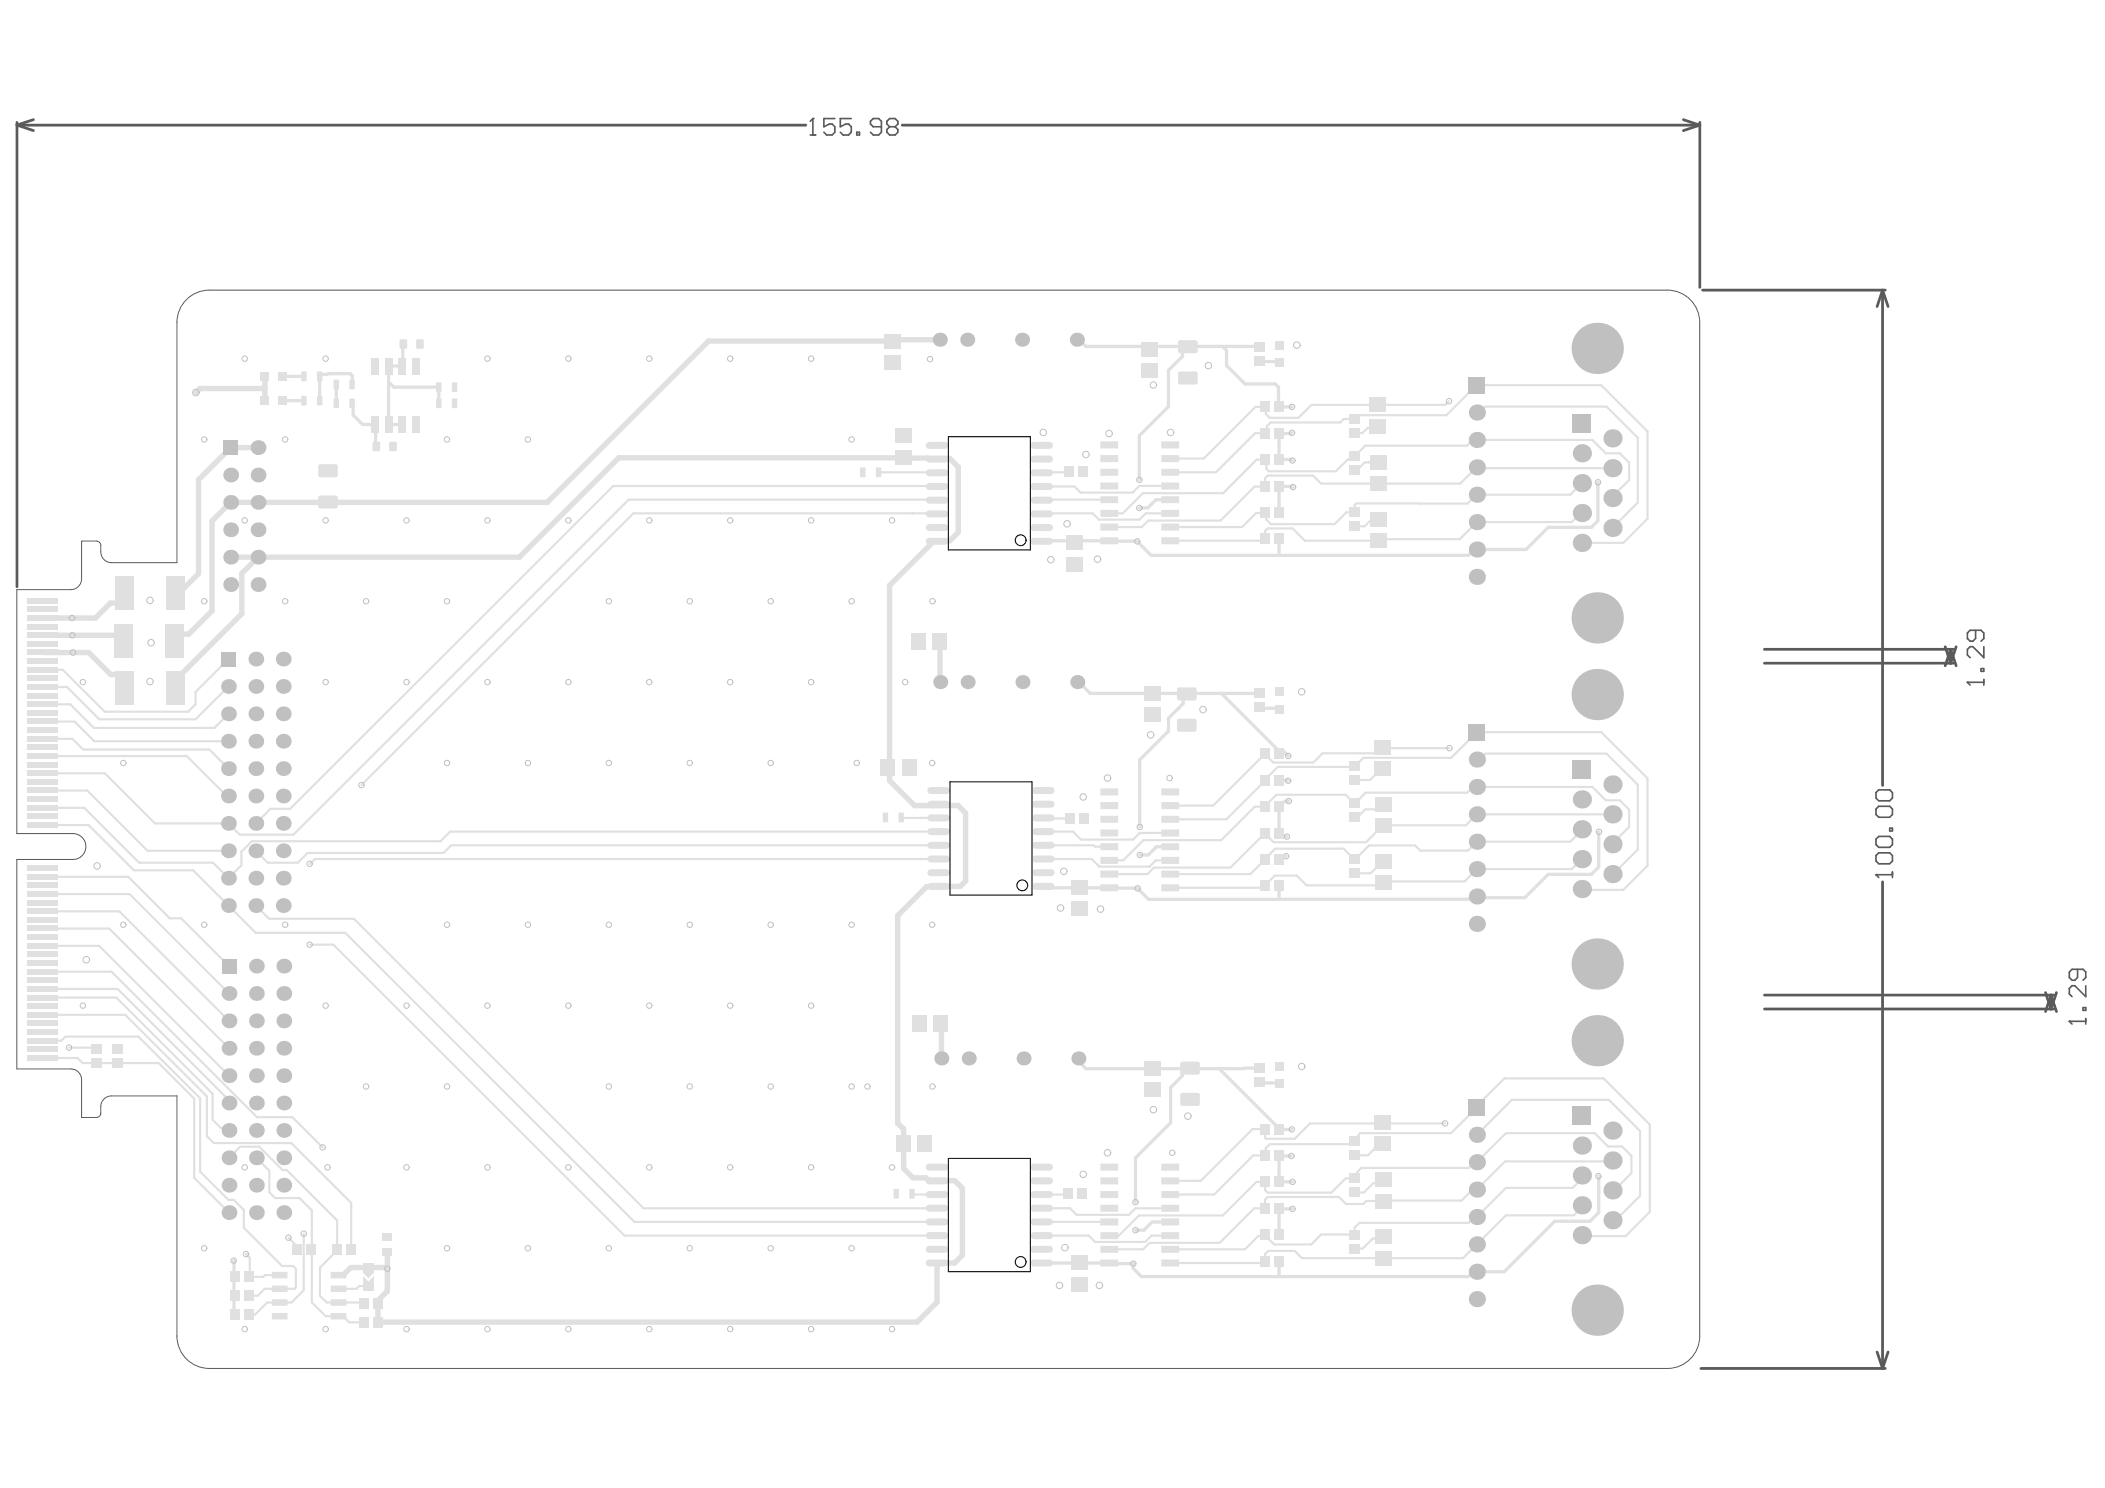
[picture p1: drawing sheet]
<svg xmlns="http://www.w3.org/2000/svg" width="297mm" height="210mm" viewBox="0 0 297 210" stroke-linecap="round" stroke-linejoin="round" font-family="sans-serif">
<g fill="none" stroke="#5a5a5a" stroke-width=".39">
<path d="M2.4 17.3v65.5M2.4 17.7h111.3M2.4 17.7l2.3 .7M4.7 16.9l-2.3 .8M127.3 17.7h112.6M237.5 16.9l2.4 .8M239.9 17.3v23.2M239.9 17.7l-2.4 .7M240.2 40.9h25.8M265.7 40.9l.7 2.3M265.7 40.9l-.8 2.3M265.7 40.9v69.9"/>
<path d="M249 91.6h26.6M249 93.6h26.6M274.5 91.2l.8 2.4M275.3 91.6l.7 2.3M275.3 91.6l-.8 2.3M275.3 91.6v2M276 91.2l-.7 2.4M265.7 124.4v68.6M249 142.3h40.8M249 140.4h40.8M288.6 140l.8 2.3M289.4 140.4l.8 2.3"/>
<path d="M289.4 140.4l-.8 2.3M289.4 140.4v1.9M290.2 140l-.8 2.3M240 193h26M264.9 190.7l.8 2.3M266.4 190.7l-.7 2.3"/>
</g>
<g fill="none" stroke="#5a5a5a" stroke-width=".23">
<path d="M114.3 19h.8M114.7 16.7h.1M114.7 16.7v2.3M114.7 16.7l-.4 .4M117.8 16.7h-1.5v1.2l.7-.4h.4l.4 .4v.8l-.4 .3h-.8l-.3-.3M120.1 16.7h-1.5v1.2l.8-.4h.3l.4 .4v.8l-.4 .3h-.7l-.4-.3M120.9 18.7h.4v.3h-.4zM124.4 17.9h-1.2l-.4-.4v-.4l.4-.4h.8l.4 .4v1.6l-.4 .3h-.8l-.4-.3M125.5 17.9l-.4 .4v.4l.4 .3h.8l.4-.3v-.4l-.4-.4M125.5 17.9l-.4-.4v-.4l.4-.4h.8l.4 .4v.4l-.4 .4M125.5 17.9h.8M277.6 96.2h.1"/>
<path d="M277.6 96.2h2.3M277.6 96.2l.4 .4M278.8 88.9v1.2l-.4 .4h-.4l-.4-.4v-.8l.4-.4h1.6l.3 .4v.8l-.3 .4M279.6 94.3h.3v.4h-.3zM279.9 91.2v1.6l-1.5-1.6h-.4l-.4 .4v.8l.4 .4M279.9 95.9v.7M264.7 111.8l.4-.4h1.6l.3 .4v.8l-.3 .4h-1.6l-.4-.4zM264.7 114.1l.4-.4h1.6l.3 .4v.8l-.3 .4h-1.6l-.4-.4zM264.7 118.4l.4-.4h1.6l.3 .4v.7l-.3 .4h-1.6l-.4-.4zM266.7 116.8h.3v.4h-.3zM264.7 123.4h.1M264.7 120.7l.4-.4h1.6l.3 .4v.8l-.3 .3h-1.6l-.4-.3z"/>
<path d="M264.7 123.4h2.3M264.7 123.4l.4 .4M267 123v.8M293.2 136.7v1.2l-.4 .4h-.4l-.4-.4v-.8l.4-.4h1.5l.4 .4v.8l-.4 .4M294.3 139.1v1.5l-1.5-1.5h-.4l-.4 .3v.8l.4 .4M292 144.1h.1M292 144.1h2.3M292 144.1l.4 .4M293.9 142.1h.4v.4h-.4zM294.3 143.7v.8"/>
</g>
<g fill="#e0e0e0">
<path d="M52 180.8l.8-.8v1.1h-.8z"/>
<path d="M51.2 180l.8 .8v.3h-.8z"/>
<path d="M51.2 179.2h1.6v.3l-.8 .8-.8-.8z"/>
</g>
<path d="M6 149.2h5l.7 .8h4.9M9.2 146.2h10.3M9.7 147.8h3.7l.2 .1M30 154.3v3.7M42.3 169l1.7 1.7v13l2 2M42.9 174v8l-1.8 1.7M47.6 176.3l-2.5 2.5v4l1 .9h1.7" fill="none" stroke="#e0e0e0" stroke-width=".3"/>
<path d="M132.6 90.5l.1 5.7M49.5 178.8h5M54.7 179v3.1l-1.1 1.1v.4l-.3 .3v2.6h76.1" fill="none" stroke="#e0e0e0" stroke-width=".76"/>
<path d="M52.9 59.9l.1 .1v2.9l.1 .1" fill="none" stroke="#e0e0e0" stroke-width=".46"/>
<circle cx="54.7" cy="176.6" r=".38" fill="#e0e0e0"/>
<path d="M54.7 176.6v2.4" fill="none" stroke="#e0e0e0" stroke-width=".76"/>
<path d="M36.3 157.6h5l4.2 4.3M34.4 170.7v2.5l5.4 5.4h1.6l.4 .4v2.6l-.3 .2M34.7 176.9l.5 .5v2.6l-.1 .1M40.7 174.6l1.1 1.1 .1 1M41.1 161.2l8.5 8.5v6.6M47.6 172.2v4.1M37.7 183.7h3.4M46 185.7h1.8" fill="none" stroke="#e0e0e0" stroke-width=".3"/>
<circle cx="34.7" cy="176.9" r=".15" fill="#e0e0e0"/>
<g fill="none" stroke="#e0e0e0" stroke-width=".3">
<path d="M185.1 57.1l-1.9 1.8h-4l-.6-.5v-.9l-.1-.1h-1.3l-7.3 7.3h-5.4M191.2 59.1h-1.6l-.5 .5h-9.8l-.5 .5v.7l-.3 .3h-1.4l-5.5 5.5h-7.1M204.5 56.6l-.6 .5h-9.5M123.9 66.6h9M147 70.5h10.1M147 68.6h4.6l.9 .9M164.5 72.4h-2.8l-.9 .9h-5.7M178.3 76.3l.2-.3v-1.1l.4-.4h3.5l1.7 1.8h10.5M191.2 64.3l-.5 .5h-.5l-1.7 1.7h-9.5l-.3-.4v-1.1l-.2-.2h-1.2l-4.7 4.8h-11.3M191.2 64.3h.1M193.2 65.2h1.6M194.4 60.2l-.2 .2h-1.2l-.7 .7h-1.2"/>
<path d="M194.6 73.2h-1l-1 1h-1.5M200.3 71h-8.9l-.2 .3v1h-1.2l-1.7 1.6h-9l-.6-.6v-.8l-.2-.2-.1 .1h-1.1l-2 1.9h-10.8M208.3 65.9l-2.3 2.3h-19.6l-1.1-1.1h-6.4l-.4 .4v1.1h-1.5l-4.8 4.8h-10.2l-.9 .9h-4M127 115.3l5.5 .1M132.5 119.2h-68.8l-1.1 1.1M132.5 117.3h-69l-1.3 1.4M147.2 119.2h7.1l.2 .2h2M147.2 117.3h4.2l1.1 1.1M229.9 116.6l-2.5 2.5M6 137.1h9.7l20.6 20.5M6 139.5h10.6l15.7 15.7v.4M14 133.4l18.3 18.3"/>
<path d="M132.5 121.2h-88l-.7 .6M147.2 121.2h6.9l1 1.1M156.5 121.4h2M6 143.2h11.7l11.5 11.5v5.6l1 .9h10.9M6 140.7h10.4M9.2 146.2l-.6 .6h-2.6M19.5 146.2l8.7 8.7v10.4l4 4h.8l1.4 1.4M27.4 155v11.1l4.9 5M30 158l1.2 1.1h.8l.3 .4M203.9 158.5h-19l-2.2 2.1h-4l-.2-.1v-1.2h-1.7l-7.4 7.3h-4.3M208.4 156h.2l.8-.8v-.2l2.9-2.9h14l6.5 6.5v12.4l-3.4 3.4h-5.9M208.4 156.2l-3.6 3.6h-12.8l-.3 .3v.4l-1 .9h-11.5l-.6 .6v.9l-.1 .1h-1.7l-5.5 5.5h-6.2"/>
<path d="M32.3 163.3l1.6-1.5h2.7l3.3 3.3h.6l7.1 7.1M36.2 163.3l1.8 1.9v3l.8 .8h3.5M39.5 179.9h-2.1l-.3 .2h-2M156.5 176.2h4.8M165.1 170.4h-4.9l-.9 1M165.1 174.3h-2.6l-.9 .9M178.5 177.9l-.2 .3h-13.2M178.5 174.2l-.1 .1h-.8l-1.9 1.9h-10.6M178.5 177.9h.1M191.5 168.2h-.6M194.5 174.7h-.8l-1.4 1.4h-1.8M195.2 169.4h11"/>
<path d="M195.2 169.4h-2.4l-.4 .4h-2.5l-1-.9h-10l-.4 .3v1.3h-1.5l-4.9 4.8h-9.9M195.2 166.4l-.5 .5h-.9l-1.3 1.3h-1M208.4 160.1l4.9-5h13.7l4.4 4.5v9.1l-3.5 3.6M208.4 160.1h.1M223.5 170.2h-.1l-1.3 1.2h-9.6l-6 6.1h-22.8l-1-1h-3.7l-.5 .4v1M223.5 165.9l-1.6 1.7h-9.4l-4.1 4.1h-.3l-.9 .8h-15.4l-.6 .7v.9h-4.8M227.8 167.9l2.4-2.4v-2.4l-1.3-1.4h-2l-1.9-1.9h-12.5l-4.1 4.1h-.4l-.8 .9h-15.1l-.6 .5v.6l-.3 .3h-1.3l-2 2h-9l-.4-.3v-1.2h-1.2l-4.7 4.8h-11.9M227.9 163.8h-15.5l-4 4h-.6M35.1 185.4h.1M37.4 181.8l-1 1h-1.3M37.7 183.7l-1.7 1.7h-.9M47.8 185.7h.6l.9 .8h2"/>
<path d="M47.8 183.7h3.4l.1 .2M50.9 186.5h.1M52 181.4h-1.3l-.4 .4h-2.5"/>
</g>
<g fill="none" stroke="#e0e0e0" stroke-width=".46">
<path d="M39.8 56.5h3.1M42.9 53.1l-.1-.1-.1 .1h-2.9l.1 .1M47.5 54.2v2.7M49.7 56.9l.1 .1v1.5l1.4 1.4h1.7M49.7 54.2v-1.2l-.3-.3h-3.1l-.1 .1h-.9l-.2 .2v3.5M54.8 53.9l.8 .7h6.3v2.3l-.1 .1M56.9 48.5l-.1 .1v3h-2v8.3h2M152.2 47.9l1 1h13.7M172.5 48.9l.6 .5v2.1l2.6 2.7h4.3l.4 .4v2.4l.4 .4h1.5M177.6 48.9h-10.6l-.1-.1v1.5l-2 1.9v5.2l-4.1 4.1M147 76.3h10M180.5 68.6h1.8l.2 .1"/>
<path d="M180.5 64.8h1.7l.2 .2M182.3 61.1l-.2 .1h-1.6M225.5 68v5.5l-.9 .9M160.5 125.3l1.6 1.6h45.1l.9-.1 .3-.3M180.5 125v1.9M218.5 123.3l-3.3 3.3h-6.8M151.8 149.3l1.4 1.5h14.2M180.5 159.3h1.8M33 177.8v7.5l.1 .1M146.4 178.2h5.9M162.6 172.4h2.9M180.5 163l.1 .1h1.6"/>
<path d="M180.5 177.9v2l.2 .2M180.5 166.7h1.9M180.5 166.7h.1M182.4 170.5h-1.9v3.7M225.6 165.9v5.2l-1.2 1.2h-5l-7.1 7.1h-4.4l-.7 .7h-46.1l-1.2-1.2v-.6l-7.5-.1-.1-.1"/>
</g>
<g fill="none" stroke="#e0e0e0" stroke-width=".76">
<path d="M37.4 54.8h-9.2l-.6 .6M37.4 53.1v3.4M132.6 47.9h-6.4l-.2 .2h-26l-22.8 22.8h-40.8M32.5 70.9l-2.6 2.6v12.7l-3.3 3.3h-1l-.9 .9M36.4 78.6l-2.3 2.3v5.7l-9.3 9.3v1.1M132.8 76.3h-1l-6.3 6.3v25.4l-.2 .2 .2 .3v1.6l3.6 3.5h6.1l1.1 1.1v9.6l-.8 .7-4.8 .1-4 4.1v29.2l.7 .8M132.9 64.7l-4.7-.1h-40.9l-14 14h-40.8M133 64.7h1l1.2 1.2v9.2l-1.2 1.2h-1M6 92h6.5l3.1 3.1h1l.9 .9M17.5 83.7v.5l-.9 .9h-1l-2.1 2.1h-3.3M131.6 113.6h.1M132.9 113.6h.1"/>
<path d="M127.5 159.2v5.6l1.3 1.3h1.8l.5 .5h1.1M132.9 149.1l.2 .2M49.5 178.8l-1.1 1.1h-.6M54.5 178.8l.2 .2M132.8 166.5h1.9l1.1 1.1v9.5l-1.1 1.1h-2.5v5.5l-2.8 2.8"/>
</g>
<circle cx="157.1" cy="125.2" r=".23" fill="#e0e0e0"/>
<path d="M224.6 74.4h-6.1l-3.2 3.1h-7.2M153.9 97.8h13.8l-.7 .8v.6M180.5 113.8v3.8M180.9 105.8l.9 .8M225.6 117.3v5l-1 1h-6.1M147.1 125.2h5.1h.1h.1l8.1 .1M167.9 150.7h-.4l-.7 .7v.4l-1.6 1.6v5l-5 4.9M177.7 150.7l-5.7 .1" fill="none" stroke="#e0e0e0" stroke-width=".46"/>
<g fill="none" stroke="#e0e0e0" stroke-width=".3">
<path d="M208.3 54.3h17.7l6.5 6.6v12.3l-3.4 3.4h-5.9M208.4 58.2h.3l.9-.8h17.1l4.4 4.4v9.1l-3.6 3.6M164.5 76.3h13.8M207.8 62.1h16.9l1.9 1.8h2l1.3 1.4v2.4l-2.5 2.4M208.3 65.9l.2 .1h19M223.2 72.4h-.1l-1.3 1.3h-13.4l-2.4 2.4h-11.2M223.2 68.2l-1.6 1.6h-13.3M208.4 114.9h19.1M208.4 103.3h17.6l6.5 6.5v12.3l-3.4 3.4h-5.9M208.4 111h16.3l1.9 1.9h2l1.3 1.3v2.4M209.6 106.3h17.1l4.4 4.4v9.1l-3.6 3.6M223.2 117.1l-1.6 1.6h-13.2"/>
<path d="M47 133.3l41.1 41M223.2 121.3h-.1l-1.3 1.3h-13.4"/>
</g>
<circle cx="166.3" cy="99.9" r=".23" fill="#e0e0e0"/>
<g fill="none" stroke="#e0e0e0" stroke-width=".46">
<path d="M177.6 48.9h.1M177.7 50.9l.1 .1h2.6l.1 .1M123.9 66.6h.1M151 66.6l-.2 .1M160.5 76.4l1.9 1.9h44.8l.9-.8M160.8 61.5v6.2M180.5 68.6v3.7M180.5 76v2.3h-.1M180.5 61.2v3.6M167 99.2l-2.1 2.1v1.8l-4.1 4.1v9.4M167.7 97.8h10M172.3 97.8l7.8 7.7v.4l.4 .4"/>
<path d="M177.7 99.8l.1 .1h2.6l.1 .1M177.7 97.8h.1M168.4 150.8h3.6l8.5 8.5M177.7 152.7l.1 .1h2.6l.1 .1M180.5 163v3.7"/>
</g>
<g fill="none" stroke="#e0e0e0" stroke-width=".3">
<path d="M185.1 57.1h9.3M208.3 54.3l-4.2 4.3h-12.2h-.2l-.5 .5M147.1 66.6h3.7M194.8 76.1l-.2 .2M151 115.5h-2.7l-.1 .1h-1.1M207.9 111h.5M209.6 106.3l-.8 .8h-.4M43.7 121.8h.1M43.7 133.3h3.3M128.6 168.4l.1 .1h4.2M150.6 168.4l-.1 .1h-3.4M160.7 171.5l-2.8 2.8"/>
<path d="M186.4 174.1l-1.4 1.4h-5.2l-1.3-1.2M190.5 168.2h.4"/>
</g>
<circle cx="157.1" cy="70.5" r=".15" fill="#e0e0e0"/>
<path d="M161.3 69.6l-2.9 2.8h-1.3M164.5 68.6h-3.7l-1 .9h-7.3" fill="none" stroke="#e0e0e0" stroke-width=".3"/>
<path d="M157 76.3l3.5 .1M164.5 70.5h-1.4l-1.1 1.2h-1.2" fill="none" stroke="#e0e0e0" stroke-width=".46"/>
<circle cx="164.5" cy="68.6" r=".15" fill="#e0e0e0"/>
<path d="M128.8 72.4h.1M128.8 72.4h4.1M147.1 72.4h7.1l.9 .9M193.2 65.2h-.6l-1.2 1.1M207.8 62.1l-.8 .8h-14.3l-1.5 1.4M208.3 69.8l-1.2 1.2h-6.8M146.6 172.4h9.9M207.8 167.8l-1.6 1.6" fill="none" stroke="#e0e0e0" stroke-width=".3"/>
<path d="M132.6 144.7l.3 .2v4.2" fill="none" stroke="#e0e0e0" stroke-width=".76"/>
<path d="M160.2 163.3v6.3M162.6 172.4l-1.2 1.1h-1.2" fill="none" stroke="#e0e0e0" stroke-width=".46"/>
<circle cx="156.5" cy="172.4" r=".15" fill="#e0e0e0"/>
<path d="M146.6 174.3h7l.9 .9h7.1M146.6 170.4h4.4l.9 1h7.4M156.5 174.3h1.4M162.2 175.3l-.9 .9" fill="none" stroke="#e0e0e0" stroke-width=".3"/>
<circle cx="146.4" cy="178.2" r=".23" fill="#e0e0e0"/>
<g fill="none" stroke="#e0e0e0" stroke-width=".3">
<path d="M128.8 72.4h-39.4l-38.4 38.3M132.9 70.5h-44.2l-47.3 47.2h-7.6l-1.6-1.5h-10.3l-7.1-7.1h-8.8M132.9 68.6h-46.4l-45.5 45.5h-2.8l-2.1 2.1M6 99.4h3.9l3.3 3.3h17.1l1.9-2M32.2 96.8l-4.6 4.7h-13.6l-4.5-4.6h-3.5M32.2 93l-4.6 4.6v1.8l-1.1 1h-11.7l-6-5.9h-2.8M6 114h5.9l7.7 7.7h10.5l2.1 2.2 1.9-1.8v-1.9l1.4-1.5h26.7M6 111.5h6.3l8.5 8.5h11.4M6 116.4h6.5l6.4 6.4h8.4l8.8 8.8h12.6l40.8 40.8h43.4M6 106.7h20.4l5.6 5.6h.2M6 104.2h4.2l1.5 1.5h17.8l2.7 2.7M6 101.8h4.5l2.8 2.8h18.9"/>
<path d="M160.8 117.5l-.9 .9h-7.4M178.5 117.6l-4.9 4.8h-10.8M178.5 106.3v.1M178.5 117.5v.1M178.5 106.4l-7.3 7.2h-6.1M191.2 113.3h-.1l-1.2-1.2h-9.8l-1.6 1.7h-1.4l-4.8 4.7h-11l-2.8 2.9M195.1 105.4l-.9 .9h-7.6l-1.3 1.3h-5.6l-1.2-1.2M195.2 113.4l-.7 .8h-1.9l-1.1 1.1M200.4 120l-.7-.7h-6.5l-2 1.9h-.1l-1.5-1.5h-9.6l-1.5 1.5v.1l-2 2h-11.4M204.8 106.9h-12.4l-1.4 1.3h-10.7l-1.8 1.8v.1l-5.4 5.5h-8M206.9 116.4h-11.7l-2.4 2.4h-13.1l-1.2-1.2M6 123.7h12.1l5.9 5.8h1.6l6.7 6.8"/>
<path d="M6 133.4h8M6 131h9.4l16.9 16.9M6 128.6h10.9l15.4 15.4M6 126.1h12.3l14 14M36.1 120l1.7 1.7h4.2l1.4-1.4h19.2M36.1 127.7l1.9 1.9h11.9l40.9 40.8h42.1M195.1 121.5l-1.7 1.7h-2.2M206.7 124.3h-11.2l-.6 .6h-10.5l-1.4-1.4h-3.1l-1.7 1.7h-13.6M88.1 174.3h44.8M194.9 161.2h-.1l-1.8 1.8h-2.5"/>
</g>
<path d="M164.6 119.4h-1.4l-1.2 1.2M180.5 117.6l.4 .4h.7M180.5 110.1h1.3M181.9 113h-.7l-.7 .8M181.5 120.8h-.6l-.4 .4" fill="none" stroke="#e0e0e0" stroke-width=".46"/>
<path d="M32.5 70.9h3.9M36.4 63.1h-3.9l-4.5 4.6v13.2l-3.2 3.2v1.1" fill="none" stroke="#e0e0e0" stroke-width=".76"/>
<circle cx="164.6" cy="117.5" r=".15" fill="#e0e0e0"/>
<g fill="none" stroke="#e0e0e0" stroke-width=".3">
<path d="M160.8 117.5h3.8M195.1 105.4l.2 .1h9.2M195.1 108.4h-.2l-1.6 1.6h-2.1M207.9 111l-.8 .8h-14.4l-1.5 1.5M208.4 103.3l-3.6 3.6M208.4 118.7l-1.3 1.3h-6.7M208.4 114.9l-1.5 1.5M162.8 122.4l-.9 .9h-4.8M164.6 121.4h-1.5l-.9 .9h-7.1M195.1 121.5h.1M208.7 122.3l-2 2M16.4 140.7l13.6 13.6"/>
<path d="M16.6 150h5.8l5 5M37.4 181.8h4.1"/>
</g>
<path d="M152.4 96.4l1.5 1.4M160.8 120.6h1.2" fill="none" stroke="#e0e0e0" stroke-width=".46"/>
<path d="M6 89.6h10.6l.8 .8M6 87.2h4.2M17.5 96v1" fill="none" stroke="#e0e0e0" stroke-width=".76"/>
<g fill="none" stroke="#c0c0c0" stroke-width=".14">
<circle cx="27.6" cy="55.4" r=".46"/>
<circle cx="34.5" cy="50.6" r=".38"/>
<circle cx="45.9" cy="50.6" r=".38"/>
<circle cx="68.8" cy="50.6" r=".38"/>
<circle cx="80.2" cy="50.6" r=".38"/>
<circle cx="91.6" cy="50.6" r=".38"/>
<circle cx="103" cy="50.6" r=".38"/>
<circle cx="114.5" cy="50.6" r=".38"/>
<circle cx="131.2" cy="50.7" r=".38"/>
<circle cx="162.8" cy="54.3" r=".46"/>
<circle cx="170.5" cy="51.6" r=".46"/>
<circle cx="182.3" cy="57.4" r=".38"/>
<circle cx="183" cy="48.7" r=".46"/>
<circle cx="204.5" cy="56.6" r=".38"/>
<circle cx="28.8" cy="62" r=".38"/>
<circle cx="34.5" cy="73.4" r=".38"/>
<circle cx="40.2" cy="62" r=".38"/>
<circle cx="45.9" cy="73.4" r=".38"/>
<circle cx="57.4" cy="73.4" r=".38"/>
<circle cx="63.1" cy="62" r=".38"/>
<circle cx="68.8" cy="73.4" r=".38"/>
<circle cx="74.5" cy="62" r=".38"/>
<circle cx="80.2" cy="73.4" r=".38"/>
<circle cx="91.6" cy="73.4" r=".38"/>
<circle cx="103" cy="73.4" r=".38"/>
<circle cx="114.5" cy="73.4" r=".38"/>
<circle cx="120.2" cy="62" r=".38"/>
<circle cx="125.9" cy="73.4" r=".38"/>
<circle cx="147.2" cy="61" r=".46"/>
<circle cx="148.3" cy="79" r=".46"/>
<circle cx="150.6" cy="73.9" r=".46"/>
<circle cx="153.2" cy="64.1" r=".46"/>
<circle cx="154.9" cy="78.9" r=".46"/>
<circle cx="156.5" cy="61.2" r=".46"/>
<circle cx="160.5" cy="76.4" r=".38"/>
<circle cx="160.8" cy="71.7" r=".38"/>
<circle cx="160.8" cy="67.7" r=".38"/>
<circle cx="165.2" cy="61" r=".46"/>
<circle cx="182.3" cy="61.1" r=".38"/>
<circle cx="182.4" cy="65" r=".38"/>
<circle cx="182.5" cy="68.7" r=".38"/>
<circle cx="225.5" cy="68" r=".38"/>
<circle cx="10.2" cy="87.2" r=".38"/>
<circle cx="10.2" cy="89.6" r=".38"/>
<circle cx="10.3" cy="92" r=".38"/>
<circle cx="11.7" cy="96.2" r=".38"/>
<circle cx="21.2" cy="84.7" r=".46"/>
<circle cx="21.2" cy="96.1" r=".46"/>
<circle cx="21.3" cy="90.7" r=".46"/>
<circle cx="28.8" cy="84.8" r=".38"/>
<circle cx="40.2" cy="84.8" r=".38"/>
<circle cx="45.9" cy="96.2" r=".38"/>
<circle cx="51.7" cy="84.8" r=".38"/>
<circle cx="57.4" cy="96.2" r=".38"/>
<circle cx="63.1" cy="84.8" r=".38"/>
<circle cx="68.8" cy="96.2" r=".38"/>
<circle cx="80.2" cy="96.2" r=".38"/>
<circle cx="85.9" cy="84.8" r=".38"/>
<circle cx="91.6" cy="96.2" r=".38"/>
<circle cx="97.3" cy="84.8" r=".38"/>
<circle cx="103" cy="96.2" r=".38"/>
<circle cx="108.7" cy="84.8" r=".38"/>
<circle cx="114.5" cy="96.2" r=".38"/>
<circle cx="120.2" cy="84.8" r=".38"/>
<circle cx="127.7" cy="96.2" r=".38"/>
<circle cx="131.6" cy="84.8" r=".38"/>
<circle cx="183.7" cy="97.6" r=".46"/>
<circle cx="17.4" cy="107.6" r=".38"/>
<circle cx="51" cy="110.7" r=".38"/>
<circle cx="63.1" cy="107.6" r=".38"/>
<circle cx="74.5" cy="107.6" r=".38"/>
<circle cx="85.9" cy="107.6" r=".38"/>
<circle cx="97.3" cy="107.6" r=".38"/>
<circle cx="108.7" cy="107.6" r=".38"/>
<circle cx="120.9" cy="107.6" r=".38"/>
<circle cx="131.5" cy="107.6" r=".38"/>
<circle cx="152.9" cy="112.4" r=".46"/>
<circle cx="156.3" cy="109.8" r=".46"/>
<circle cx="160.8" cy="116.6" r=".38"/>
<circle cx="162.4" cy="103.7" r=".46"/>
<circle cx="165" cy="109.8" r=".38"/>
<circle cx="169.8" cy="100.1" r=".46"/>
<circle cx="181.6" cy="118" r=".38"/>
<circle cx="181.8" cy="106.6" r=".38"/>
<circle cx="181.8" cy="110.1" r=".38"/>
<circle cx="181.9" cy="113" r=".38"/>
<circle cx="204.5" cy="105.5" r=".38"/>
<circle cx="225.6" cy="117.3" r=".38"/>
<circle cx="12.2" cy="135.4" r=".46"/>
<circle cx="13.7" cy="122.2" r=".46"/>
<circle cx="17.4" cy="130.4" r=".38"/>
<circle cx="28.8" cy="130.4" r=".38"/>
<circle cx="40.2" cy="130.4" r=".38"/>
<circle cx="43.7" cy="133.3" r=".38"/>
<circle cx="43.7" cy="121.8" r=".38"/>
<circle cx="63.1" cy="130.4" r=".38"/>
<circle cx="74.5" cy="130.4" r=".38"/>
<circle cx="85.9" cy="130.4" r=".38"/>
<circle cx="97.3" cy="130.4" r=".38"/>
<circle cx="108.7" cy="130.4" r=".38"/>
<circle cx="120.2" cy="130.4" r=".38"/>
<circle cx="131.5" cy="130.4" r=".38"/>
<circle cx="149.7" cy="128.1" r=".46"/>
<circle cx="150.1" cy="122.9" r=".46"/>
<circle cx="155.3" cy="128.2" r=".46"/>
<circle cx="160.5" cy="125.3" r=".38"/>
<circle cx="160.8" cy="120.6" r=".38"/>
<circle cx="181.5" cy="120.8" r=".38"/>
<circle cx="9.7" cy="147.8" r=".38"/>
<circle cx="11.7" cy="141.9" r=".38"/>
<circle cx="45.9" cy="141.9" r=".38"/>
<circle cx="51.7" cy="153.3" r=".38"/>
<circle cx="57.4" cy="141.9" r=".38"/>
<circle cx="63.1" cy="153.3" r=".38"/>
<circle cx="68.8" cy="141.9" r=".38"/>
<circle cx="80.2" cy="141.9" r=".38"/>
<circle cx="85.9" cy="153.3" r=".38"/>
<circle cx="91.6" cy="141.9" r=".38"/>
<circle cx="97.3" cy="153.3" r=".38"/>
<circle cx="103" cy="141.9" r=".38"/>
<circle cx="108.7" cy="153.3" r=".38"/>
<circle cx="114.5" cy="141.9" r=".38"/>
<circle cx="120.2" cy="153.3" r=".38"/>
<circle cx="122.4" cy="153.3" r=".38"/>
<circle cx="131.6" cy="153.3" r=".38"/>
<circle cx="162.8" cy="156.5" r=".46"/>
<circle cx="167.6" cy="157.4" r=".46"/>
<circle cx="182.3" cy="159.3" r=".38"/>
<circle cx="183.7" cy="150.4" r=".46"/>
<circle cx="203.9" cy="158.5" r=".38"/>
<circle cx="28.8" cy="176.1" r=".38"/>
<circle cx="33" cy="177.8" r=".38"/>
<circle cx="34.5" cy="164.7" r=".38"/>
<circle cx="34.7" cy="176.9" r=".38"/>
<circle cx="40.7" cy="174.6" r=".38"/>
<circle cx="42.9" cy="174" r=".38"/>
<circle cx="45.5" cy="161.9" r=".38"/>
<circle cx="46.2" cy="164.7" r=".38"/>
<circle cx="54.7" cy="179" r=".38"/>
<circle cx="57.4" cy="164.7" r=".38"/>
<circle cx="63.1" cy="176.1" r=".38"/>
<circle cx="68.8" cy="164.7" r=".38"/>
<circle cx="74.5" cy="176.1" r=".38"/>
<circle cx="80.2" cy="164.7" r=".38"/>
<circle cx="85.9" cy="176.1" r=".38"/>
<circle cx="91.6" cy="164.7" r=".38"/>
<circle cx="97.3" cy="176.1" r=".38"/>
<circle cx="103" cy="164.7" r=".38"/>
<circle cx="108.7" cy="176.1" r=".38"/>
<circle cx="114.5" cy="164.7" r=".38"/>
<circle cx="120.2" cy="176.1" r=".38"/>
<circle cx="125.9" cy="164.7" r=".38"/>
<circle cx="150.3" cy="176" r=".46"/>
<circle cx="152.9" cy="165.7" r=".46"/>
<circle cx="156.3" cy="162.6" r=".46"/>
<circle cx="159.9" cy="178.3" r=".38"/>
<circle cx="160.2" cy="173.5" r=".38"/>
<circle cx="160.2" cy="169.6" r=".38"/>
<circle cx="165.4" cy="162.6" r=".38"/>
<circle cx="182.2" cy="163.1" r=".38"/>
<circle cx="182.4" cy="166.7" r=".38"/>
<circle cx="182.4" cy="170.5" r=".38"/>
<circle cx="225.6" cy="165.9" r=".38"/>
<circle cx="34.5" cy="187.5" r=".38"/>
<circle cx="45.9" cy="187.5" r=".38"/>
<circle cx="57.4" cy="187.5" r=".38"/>
<circle cx="68.8" cy="187.5" r=".38"/>
<circle cx="80.2" cy="187.5" r=".38"/>
<circle cx="91.6" cy="187.5" r=".38"/>
<circle cx="103" cy="187.5" r=".38"/>
<circle cx="114.5" cy="187.5" r=".38"/>
<circle cx="125.9" cy="187.5" r=".38"/>
<circle cx="149.5" cy="181.3" r=".46"/>
<circle cx="155.1" cy="181.3" r=".46"/>
</g>
<g fill="#c0c0c0">
<circle cx="132.6" cy="47.9" r=".99"/>
<circle cx="136.5" cy="47.9" r=".99"/>
<circle cx="144.2" cy="47.9" r=".99"/>
<circle cx="32.5" cy="82.5" r="1.04"/>
<circle cx="32.5" cy="78.6" r="1.04"/>
<circle cx="32.5" cy="74.7" r="1.04"/>
<circle cx="32.5" cy="70.9" r="1.04"/>
<circle cx="32.5" cy="67" r="1.04"/>
<circle cx="36.4" cy="82.5" r="1.04"/>
<circle cx="36.4" cy="78.6" r="1.04"/>
<circle cx="36.4" cy="70.9" r="1.04"/>
<circle cx="36.4" cy="74.7" r="1.04"/>
<circle cx="36.4" cy="67" r="1.04"/>
<circle cx="36.4" cy="63.1" r="1.04"/>
<circle cx="152" cy="47.9" r=".99"/>
<circle cx="132.7" cy="96.2" r=".99"/>
<circle cx="136.5" cy="96.2" r=".99"/>
<circle cx="144.3" cy="96.2" r=".99"/>
<circle cx="152" cy="96.2" r=".99"/>
<circle cx="208.4" cy="163.9" r="1.14"/>
<circle cx="208.4" cy="167.8" r="1.14"/>
<circle cx="208.4" cy="171.7" r="1.14"/>
<circle cx="208.4" cy="175.5" r="1.14"/>
<circle cx="208.4" cy="179.4" r="1.14"/>
<circle cx="208.4" cy="183.3" r="1.14"/>
<circle cx="208.4" cy="160.1" r="1.14"/>
<circle cx="208.4" cy="130.3" r="1.14"/>
<circle cx="208.4" cy="126.5" r="1.14"/>
<circle cx="208.4" cy="122.6" r="1.14"/>
<circle cx="208.4" cy="118.7" r="1.14"/>
<circle cx="223.2" cy="165.8" r="1.29"/>
<circle cx="223.2" cy="170" r="1.29"/>
<circle cx="223.2" cy="174.2" r="1.29"/>
<circle cx="223.2" cy="161.6" r="1.29"/>
<circle cx="223.2" cy="125.4" r="1.29"/>
<circle cx="223.2" cy="121.2" r="1.29"/>
<circle cx="223.2" cy="117" r="1.29"/>
<circle cx="225.4" cy="146.8" r="3.6"/>
<circle cx="225.4" cy="184.8" r="3.6"/>
<circle cx="225.4" cy="136" r="3.6"/>
<circle cx="227.5" cy="163.7" r="1.29"/>
<circle cx="227.5" cy="167.9" r="1.29"/>
<circle cx="227.5" cy="159.5" r="1.29"/>
<circle cx="227.5" cy="172.1" r="1.29"/>
<circle cx="227.5" cy="123.3" r="1.29"/>
<circle cx="227.5" cy="119.1" r="1.29"/>
<circle cx="208.4" cy="114.9" r="1.14"/>
<circle cx="208.4" cy="111" r="1.14"/>
<circle cx="208.4" cy="58.2" r="1.14"/>
<circle cx="208.4" cy="62.1" r="1.14"/>
<circle cx="208.4" cy="65.9" r="1.14"/>
<circle cx="208.4" cy="69.8" r="1.14"/>
<circle cx="208.4" cy="73.7" r="1.14"/>
<circle cx="208.4" cy="77.5" r="1.14"/>
<circle cx="208.4" cy="81.4" r="1.14"/>
<circle cx="208.4" cy="107.1" r="1.14"/>
<circle cx="223.2" cy="112.8" r="1.29"/>
<circle cx="223.2" cy="68.2" r="1.29"/>
<circle cx="223.2" cy="72.4" r="1.29"/>
<circle cx="223.2" cy="63.9" r="1.29"/>
<circle cx="223.2" cy="76.6" r="1.29"/>
<circle cx="225.4" cy="49.1" r="3.6"/>
<circle cx="225.4" cy="87.2" r="3.6"/>
<circle cx="225.4" cy="98" r="3.6"/>
<circle cx="227.5" cy="114.9" r="1.29"/>
<circle cx="227.5" cy="110.7" r="1.29"/>
<circle cx="227.5" cy="70.3" r="1.29"/>
<circle cx="227.5" cy="66" r="1.29"/>
<circle cx="227.5" cy="74.5" r="1.29"/>
<circle cx="227.5" cy="61.8" r="1.29"/>
<circle cx="32.3" cy="171.1" r="1.04"/>
<circle cx="32.3" cy="163.3" r="1.04"/>
<circle cx="32.3" cy="167.2" r="1.04"/>
<circle cx="32.3" cy="159.5" r="1.04"/>
<circle cx="32.3" cy="155.6" r="1.04"/>
<circle cx="32.3" cy="151.7" r="1.04"/>
<circle cx="36.2" cy="171.1" r="1.04"/>
<circle cx="36.2" cy="163.3" r="1.04"/>
<circle cx="36.2" cy="167.2" r="1.04"/>
<circle cx="36.2" cy="159.5" r="1.04"/>
<circle cx="36.2" cy="155.6" r="1.04"/>
<circle cx="36.2" cy="151.7" r="1.04"/>
<circle cx="40.1" cy="167.2" r="1.04"/>
<circle cx="40.1" cy="163.3" r="1.04"/>
<circle cx="40.1" cy="171.1" r="1.04"/>
<circle cx="40.1" cy="159.5" r="1.04"/>
<circle cx="40.1" cy="155.6" r="1.04"/>
<circle cx="40.1" cy="151.7" r="1.04"/>
<circle cx="32.2" cy="127.7" r="1.04"/>
<circle cx="32.2" cy="123.9" r="1.04"/>
<circle cx="32.2" cy="120" r="1.04"/>
<circle cx="32.3" cy="147.9" r="1.04"/>
<circle cx="32.3" cy="144" r="1.04"/>
<circle cx="32.3" cy="140.1" r="1.04"/>
<circle cx="36.1" cy="123.9" r="1.04"/>
<circle cx="36.1" cy="127.7" r="1.04"/>
<circle cx="36.1" cy="120" r="1.04"/>
<circle cx="36.2" cy="147.9" r="1.04"/>
<circle cx="36.2" cy="144" r="1.04"/>
<circle cx="36.2" cy="140.1" r="1.04"/>
<circle cx="36.2" cy="136.3" r="1.04"/>
<circle cx="40" cy="127.7" r="1.04"/>
<circle cx="40" cy="123.9" r="1.04"/>
<circle cx="40" cy="120" r="1.04"/>
<circle cx="40.1" cy="147.9" r="1.04"/>
<circle cx="40.1" cy="144" r="1.04"/>
<circle cx="40.1" cy="136.3" r="1.04"/>
<circle cx="40.1" cy="140.1" r="1.04"/>
<circle cx="132.8" cy="149.3" r=".99"/>
<circle cx="136.7" cy="149.3" r=".99"/>
<circle cx="144.4" cy="149.3" r=".99"/>
<circle cx="152.2" cy="149.3" r=".99"/>
<circle cx="32.2" cy="112.3" r="1.04"/>
<circle cx="32.2" cy="116.2" r="1.04"/>
<circle cx="32.2" cy="108.4" r="1.04"/>
<circle cx="32.2" cy="104.6" r="1.04"/>
<circle cx="32.2" cy="100.7" r="1.04"/>
<circle cx="32.2" cy="96.8" r="1.04"/>
<circle cx="36.1" cy="112.3" r="1.04"/>
<circle cx="36.1" cy="116.2" r="1.04"/>
<circle cx="36.1" cy="108.4" r="1.04"/>
<circle cx="36.1" cy="104.6" r="1.04"/>
<circle cx="36.1" cy="100.7" r="1.04"/>
<circle cx="36.1" cy="96.8" r="1.04"/>
<circle cx="36.1" cy="93" r="1.04"/>
<circle cx="40" cy="116.2" r="1.04"/>
<circle cx="40" cy="112.3" r="1.04"/>
<circle cx="40" cy="108.4" r="1.04"/>
<circle cx="40" cy="104.6" r="1.04"/>
<circle cx="40" cy="100.7" r="1.04"/>
<circle cx="40" cy="96.8" r="1.04"/>
<circle cx="40" cy="93" r="1.04"/>
</g>
<g fill="#c0c0c0">
<path d="M31.5 62.1h2.1v2.1h-2.1z" fill-rule="evenodd"/>
<path d="M207.3 155.1h2.2v2.3h-2.2z" fill-rule="evenodd"/>
<path d="M221.9 156.1h2.6v2.6h-2.6z" fill-rule="evenodd"/>
<path d="M207.3 53.2h2.2v2.3h-2.2z" fill-rule="evenodd"/>
<path d="M207.3 102.1h2.2v2.3h-2.2z" fill-rule="evenodd"/>
<path d="M221.9 58.4h2.6v2.6h-2.6z" fill-rule="evenodd"/>
<path d="M221.9 107.3h2.6v2.5h-2.6z" fill-rule="evenodd"/>
<path d="M31.3 135.2h2.1v2.1h-2.1z" fill-rule="evenodd"/>
<path d="M31.2 91.9h2.1v2.1h-2.1z" fill-rule="evenodd"/>
</g>
<g fill="#e0e0e0">
<path d="M54 173.9h1.3v1.1h-1.3z" fill-rule="evenodd"/>
<path d="M54 176.1h1.3v1h-1.3z" fill-rule="evenodd"/>
<path d="M38.4 179.4h2.1l.1 .9h-.1h-2.1z" fill-rule="evenodd"/>
<path d="M38.4 181.3h2.1l.1 .9-.1 .1h-2.1v-.1z" fill-rule="evenodd"/>
<path d="M38.4 183.3h2.1l.1 .8-.1 .1h-2.1v-.1z" fill-rule="evenodd"/>
<path d="M38.4 185.2h2.1l.1 .8-.1 .1h-2.1v-.1z" fill-rule="evenodd"/>
<path d="M46.7 179.5v-.1h2.1l.1 .9h-.1h-2.1z" fill-rule="evenodd"/>
<path d="M46.7 181.4v-.1h2.1l.1 .9-.1 .1h-2.1z" fill-rule="evenodd"/>
<path d="M46.7 183.4v-.1h2.1l.1 .8-.1 .1h-2.1z" fill-rule="evenodd"/>
<path d="M46.7 185.3v-.1h2.1l.1 .8-.1 .1h-2.1z" fill-rule="evenodd"/>
<path d="M52.7 185.8h1.3v1.5h-1.3z" fill-rule="evenodd"/>
<path d="M50.7 185.8h1.3v1.5h-1.3z" fill-rule="evenodd"/>
<path d="M34.4 184.7h1.3v1.5h-1.3z" fill-rule="evenodd"/>
<path d="M32.5 184.7h1.3v1.5h-1.3z" fill-rule="evenodd"/>
<path d="M50.7 183.2h1.3v1.4h-1.3z" fill-rule="evenodd"/>
<path d="M52.7 183.2h1.3v1.4h-1.3z" fill-rule="evenodd"/>
<path d="M34.4 179.4h1.3v1.4h-1.3z" fill-rule="evenodd"/>
<path d="M32.5 179.4h1.3v1.4h-1.3z" fill-rule="evenodd"/>
<path d="M34.4 182h1.3v1.5h-1.3z" fill-rule="evenodd"/>
<path d="M32.5 182h1.3v1.5h-1.3z" fill-rule="evenodd"/>
<path d="M55.1 62.3h.7l.2 .2v1l-.2 .2h-.7l-.2-.2v-1z" fill-rule="evenodd"/>
<path d="M52.7 62.3h.8l.1 .2v1l-.1 .2h-.8l-.1-.2v-1z" fill-rule="evenodd"/>
<path d="M176.9 150h1.5v1.3h-1.5z" fill-rule="evenodd"/>
<path d="M176.9 152h1.5v1.3h-1.5z" fill-rule="evenodd"/>
<path d="M179.9 152.3h1.2v1.2h-1.2z" fill-rule="evenodd"/>
<path d="M179.9 149.8h1.2v1.3h-1.2z" fill-rule="evenodd"/>
<path d="M179.8 158.5h1.3v1.5h-1.3z" fill-rule="evenodd"/>
<path d="M177.9 158.5h1.3v1.5h-1.3z" fill-rule="evenodd"/>
<path d="M179.8 162.3h1.3v1.4h-1.3z" fill-rule="evenodd"/>
<path d="M177.9 162.3h1.3v1.4h-1.3z" fill-rule="evenodd"/>
<path d="M179.8 166h1.3v1.4h-1.3z" fill-rule="evenodd"/>
<path d="M177.9 166h1.3v1.4h-1.3z" fill-rule="evenodd"/>
<path d="M179.8 169.7h1.3v1.5h-1.3z" fill-rule="evenodd"/>
<path d="M177.9 169.7h1.3v1.5h-1.3z" fill-rule="evenodd"/>
<path d="M179.8 173.5h1.3v1.4h-1.3z" fill-rule="evenodd"/>
<path d="M177.9 173.5h1.3v1.4h-1.3z" fill-rule="evenodd"/>
<path d="M179.8 177.2h1.3v1.4h-1.3z" fill-rule="evenodd"/>
<path d="M177.9 177.2h1.3v1.4h-1.3z" fill-rule="evenodd"/>
<path d="M150 167.7h1.3v1.4h-1.3z" fill-rule="evenodd"/>
<path d="M152 167.7h1.3v1.4h-1.3z" fill-rule="evenodd"/>
<path d="M150.3 114.7h1.3v1.5h-1.3z" fill-rule="evenodd"/>
<path d="M152.3 114.7h1.3v1.5h-1.3z" fill-rule="evenodd"/>
<path d="M163.9 124.8l.1-.1h2.3l.1 1h-.1h-2.3z" fill-rule="evenodd"/>
<path d="M163.9 122.9l.1-.1h2.3l.1 .9-.1 .1h-2.3z" fill-rule="evenodd"/>
<path d="M163.9 120.9h.1h2.3l.1 .9-.1 .1h-2.3z" fill-rule="evenodd"/>
<path d="M163.9 119l.1-.1h2.3l.1 1h-.1h-2.3z" fill-rule="evenodd"/>
<path d="M163.9 117.1l.1-.1h2.3l.1 .9-.1 .1h-2.3z" fill-rule="evenodd"/>
<path d="M163.9 115.2l.1-.1h2.3l.1 .9-.1 .1h-2.3z" fill-rule="evenodd"/>
<path d="M163.9 113.2l.1-.1h2.3l.1 1h-.1h-2.3z" fill-rule="evenodd"/>
<path d="M163.9 111.3l.1-.1h2.3l.1 .9-.1 .1h-2.3z" fill-rule="evenodd"/>
<path d="M155.3 124.8v-.1h2.4l.1 1h-.1h-2.4z" fill-rule="evenodd"/>
<path d="M155.3 122.9v-.1h2.4l.1 .9-.1 .1h-2.4z" fill-rule="evenodd"/>
<path d="M155.3 120.9h2.4l.1 .9-.1 .1h-2.4z" fill-rule="evenodd"/>
<path d="M155.3 119v-.1h2.4l.1 1h-.1h-2.4z" fill-rule="evenodd"/>
<path d="M155.3 117.1v-.1h2.4l.1 .9-.1 .1h-2.4z" fill-rule="evenodd"/>
<path d="M155.3 115.2v-.1h2.4l.1 .9-.1 .1h-2.4z" fill-rule="evenodd"/>
<path d="M155.3 113.2v-.1h2.4l.1 1h-.1h-2.4z" fill-rule="evenodd"/>
<path d="M155.3 111.3v-.1h2.4l.1 .9-.1 .1h-2.4z" fill-rule="evenodd"/>
<path d="M179.8 105.6h1.3v1.5h-1.3z" fill-rule="evenodd"/>
<path d="M177.9 105.6h1.3v1.5h-1.3z" fill-rule="evenodd"/>
<path d="M179.8 113.1h1.3v1.4h-1.3z" fill-rule="evenodd"/>
<path d="M177.9 113.1h1.3v1.4h-1.3z" fill-rule="evenodd"/>
<path d="M179.8 116.8h1.3v1.4h-1.3z" fill-rule="evenodd"/>
<path d="M177.9 116.8h1.3v1.4h-1.3z" fill-rule="evenodd"/>
<path d="M179.8 120.5h1.3v1.5h-1.3z" fill-rule="evenodd"/>
<path d="M177.9 120.5h1.3v1.5h-1.3z" fill-rule="evenodd"/>
<path d="M179.8 124.3h1.3v1.4h-1.3z" fill-rule="evenodd"/>
<path d="M177.9 124.3h1.3v1.4h-1.3z" fill-rule="evenodd"/>
<path d="M179.8 109.3h1.3v1.5h-1.3z" fill-rule="evenodd"/>
<path d="M177.9 109.3h1.3v1.5h-1.3z" fill-rule="evenodd"/>
<path d="M179.9 99.4h1.2v1.2h-1.2z" fill-rule="evenodd"/>
<path d="M179.9 97h1.2v1.2h-1.2z" fill-rule="evenodd"/>
<path d="M176.9 97.2h1.5v1.3h-1.5z" fill-rule="evenodd"/>
<path d="M176.9 99.1h1.5v1.3h-1.5z" fill-rule="evenodd"/>
<path d="M179.8 56.7h1.3v1.4h-1.3z" fill-rule="evenodd"/>
<path d="M177.9 56.7h1.3v1.4h-1.3z" fill-rule="evenodd"/>
<path d="M179.8 60.4h1.3v1.4h-1.3z" fill-rule="evenodd"/>
<path d="M177.9 60.4h1.3v1.4h-1.3z" fill-rule="evenodd"/>
<path d="M179.8 64.1h1.3v1.5h-1.3z" fill-rule="evenodd"/>
<path d="M177.9 64.1h1.3v1.5h-1.3z" fill-rule="evenodd"/>
<path d="M179.8 67.8h1.3v1.5h-1.3z" fill-rule="evenodd"/>
<path d="M177.9 67.8h1.3v1.5h-1.3z" fill-rule="evenodd"/>
<path d="M179.8 71.6h1.3v1.4h-1.3z" fill-rule="evenodd"/>
<path d="M177.9 71.6h1.3v1.4h-1.3z" fill-rule="evenodd"/>
<path d="M179.8 75.3h1.3v1.4h-1.3z" fill-rule="evenodd"/>
<path d="M177.9 75.3h1.3v1.4h-1.3z" fill-rule="evenodd"/>
<path d="M121.4 66.1l.1-.2h.5l.1 .2v1.1l-.1 .1h-.5l-.1-.1z" fill-rule="evenodd"/>
<path d="M123.6 66.1l.1-.2h.5l.2 .2v1.1l-.2 .1h-.5l-.1-.1z" fill-rule="evenodd"/>
<path d="M150.2 65.8h1.2v1.5h-1.2z" fill-rule="evenodd"/>
<path d="M152.1 65.8h1.3v1.5h-1.3z" fill-rule="evenodd"/>
<path d="M179.9 50.5h1.2v1.2h-1.2z" fill-rule="evenodd"/>
<path d="M179.9 48.1h1.2v1.2h-1.2z" fill-rule="evenodd"/>
<path d="M176.9 48.3h1.5v1.3h-1.5z" fill-rule="evenodd"/>
<path d="M176.9 50.2h1.5v1.3h-1.5z" fill-rule="evenodd"/>
<path d="M163.9 75.9l.1-.1h2.3l.1 .9-.1 .1h-2.3z" fill-rule="evenodd"/>
<path d="M163.9 73.9h.1h2.3l.1 .9h-.1h-2.3z" fill-rule="evenodd"/>
<path d="M163.9 72l.1-.1h2.3l.1 .9-.1 .1h-2.3z" fill-rule="evenodd"/>
<path d="M163.9 70.1l.1-.1h2.3l.1 .9-.1 .1h-2.3z" fill-rule="evenodd"/>
<path d="M163.9 68.1h.1h2.3l.1 .9-.1 .1h-2.3z" fill-rule="evenodd"/>
<path d="M163.9 66.2l.1-.1h2.3l.1 .9-.1 .1h-2.3z" fill-rule="evenodd"/>
<path d="M163.9 64.3l.1-.1h2.3l.1 .9-.1 .1h-2.3z" fill-rule="evenodd"/>
<path d="M163.9 62.3h.1h2.3l.1 .9-.1 .1h-2.3z" fill-rule="evenodd"/>
<path d="M155.3 75.9v-.1h2.4l.1 .9-.1 .1h-2.4z" fill-rule="evenodd"/>
<path d="M155.3 73.9h2.4l.1 .9h-.1h-2.4z" fill-rule="evenodd"/>
<path d="M155.3 72v-.1h2.4l.1 .9-.1 .1h-2.4z" fill-rule="evenodd"/>
<path d="M155.3 70.1v-.1h2.4l.1 .9-.1 .1h-2.4z" fill-rule="evenodd"/>
<path d="M155.3 68.1h2.4l.1 .9-.1 .1h-2.4z" fill-rule="evenodd"/>
<path d="M155.3 66.2v-.1h2.4l.1 .9-.1 .1h-2.4z" fill-rule="evenodd"/>
<path d="M155.3 64.3v-.1h2.4l.1 .9-.1 .1h-2.4z" fill-rule="evenodd"/>
<path d="M155.3 62.3h2.4l.1 .9-.1 .1h-2.4z" fill-rule="evenodd"/>
<path d="M124.8 50.1h2.4v2.1h-2.4z" fill-rule="evenodd"/>
<path d="M124.8 47.1h2.4v2h-2.4z" fill-rule="evenodd"/>
<path d="M124.6 114.7l.1-.1h.5l.1 .1v1.2l-.1 .1h-.5l-.1-.1z" fill-rule="evenodd"/>
<path d="M126.8 114.7l.1-.1h.5l.2 .1v1.2l-.2 .1h-.5l-.1-.1z" fill-rule="evenodd"/>
<path d="M163.9 177.7h.1h2.3l.1 .9-.1 .1h-2.3z" fill-rule="evenodd"/>
<path d="M163.9 175.8l.1-.1h2.3l.1 1h-.1h-2.3z" fill-rule="evenodd"/>
<path d="M163.9 173.9l.1-.1h2.3l.1 .9-.1 .1h-2.3z" fill-rule="evenodd"/>
<path d="M163.9 172l.1-.1h2.3l.1 .9-.1 .1h-2.3z" fill-rule="evenodd"/>
<path d="M163.9 170l.1-.1h2.3l.1 1h-.1h-2.3z" fill-rule="evenodd"/>
<path d="M163.9 168.1l.1-.1h2.3l.1 .9-.1 .1h-2.3z" fill-rule="evenodd"/>
<path d="M163.9 166.2l.1-.1h2.3l.1 .9-.1 .1h-2.3z" fill-rule="evenodd"/>
<path d="M163.9 164.2h.1h2.3l.1 .9h-.1h-2.3z" fill-rule="evenodd"/>
<path d="M155.3 177.7h2.4l.1 .9-.1 .1h-2.4z" fill-rule="evenodd"/>
<path d="M155.3 175.8v-.1h2.4l.1 1h-.1h-2.4z" fill-rule="evenodd"/>
<path d="M155.3 173.9v-.1h2.4l.1 .9-.1 .1h-2.4z" fill-rule="evenodd"/>
<path d="M155.3 172v-.1h2.4l.1 .9-.1 .1h-2.4z" fill-rule="evenodd"/>
<path d="M155.3 170v-.1h2.4l.1 1h-.1h-2.4z" fill-rule="evenodd"/>
<path d="M155.3 168.1v-.1h2.4l.1 .9-.1 .1h-2.4z" fill-rule="evenodd"/>
<path d="M155.3 166.2v-.1h2.4l.1 .9-.1 .1h-2.4z" fill-rule="evenodd"/>
<path d="M155.3 164.2h2.4l.1 .9h-.1h-2.4z" fill-rule="evenodd"/>
<path d="M128.7 143.2h2v2.3h-2z" fill-rule="evenodd"/>
<path d="M131.7 143.2h2.1v2.3h-2.1z" fill-rule="evenodd"/>
<path d="M126.1 167.8l.1-.1h.5l.2 .1v1.2l-.2 .1h-.5l-.1-.1z" fill-rule="evenodd"/>
<path d="M128.3 167.8l.1-.1h.5l.2 .1v1.2l-.2 .1h-.5l-.1-.1z" fill-rule="evenodd"/>
<path d="M63.8 56.3l.1-.1h.5l.1 .1v1.2l-.1 .1h-.5l-.1-.1z" fill-rule="evenodd"/>
<path d="M61.5 56.3l.2-.1h.5l.1 .1v1.2l-.1 .1h-.5l-.2-.1z" fill-rule="evenodd"/>
<path d="M44.9 65.8l.3-.3h2.2l.3 .3v1.2l-.3 .3h-2.2l-.3-.3z" fill-rule="evenodd"/>
<path d="M44.9 70.2l.3-.3h2.2l.3 .3v1.2l-.3 .3h-2.2l-.3-.3z" fill-rule="evenodd"/>
<path d="M56.4 48l.1-.1h.8l.2 .1v1l-.2 .2h-.8l-.1-.2z" fill-rule="evenodd"/>
<path d="M58.7 48l.2-.1h.7l.2 .1v1l-.2 .2h-.7l-.2-.2z" fill-rule="evenodd"/>
<path d="M61.5 54.1l.2-.2h.5l.1 .2v1.1l-.1 .1h-.5l-.2-.1z" fill-rule="evenodd"/>
<path d="M63.8 54.1l.1-.2h.5l.1 .2v1.1l-.1 .1h-.5l-.1-.1z" fill-rule="evenodd"/>
<path d="M39.2 52.5h1.2v1.2h-1.2z" fill-rule="evenodd"/>
<path d="M36.8 52.5h1.2v1.2h-1.2z" fill-rule="evenodd"/>
<path d="M131.6 89.3h2v2.4h-2z" fill-rule="evenodd"/>
<path d="M128.5 89.3h2.1v2.4h-2.1z" fill-rule="evenodd"/>
<path d="M52.4 50.5h1v2.3h-1z" fill-rule="evenodd"/>
<path d="M54.3 50.5h1v2.3h-1z" fill-rule="evenodd"/>
<path d="M56.3 50.5h1v2.3h-1z" fill-rule="evenodd"/>
<path d="M58.2 50.5h1v2.3h-1z" fill-rule="evenodd"/>
<path d="M58.2 58.7h1v2.3h-1z" fill-rule="evenodd"/>
<path d="M56.3 58.7h1v2.3h-1z" fill-rule="evenodd"/>
<path d="M54.3 58.7h1v2.3h-1z" fill-rule="evenodd"/>
<path d="M52.4 58.7h1v2.3h-1z" fill-rule="evenodd"/>
<path d="M47.1 56.3l.1-.1h.5l.1 .1v1.2l-.1 .1h-.5l-.1-.1z" fill-rule="evenodd"/>
<path d="M49.3 56.3l.1-.1h.5l.2 .1v1.2l-.2 .1h-.5l-.1-.1z" fill-rule="evenodd"/>
<path d="M47.1 53.7l.1-.1h.5l.1 .1v1.1l-.1 .1h-.5l-.1-.1z" fill-rule="evenodd"/>
<path d="M49.3 53.7l.1-.1h.5l.2 .1v1.1l-.2 .1h-.5l-.1-.1z" fill-rule="evenodd"/>
<path d="M44.7 56l.2-.2h.5l.1 .2v1.1l-.1 .1h-.5l-.2-.1z" fill-rule="evenodd"/>
<path d="M42.5 56l.1-.2h.5l.2 .2v1.1l-.2 .1h-.5l-.1-.1z" fill-rule="evenodd"/>
<path d="M42.5 52.5l.1-.1h.5l.2 .1v1.2l-.2 .1h-.5l-.1-.1z" fill-rule="evenodd"/>
<path d="M44.7 52.5l.2-.1h.5l.1 .1v1.2l-.1 .1h-.5l-.2-.1z" fill-rule="evenodd"/>
<path d="M39.2 55.9h1.2v1.2h-1.2z" fill-rule="evenodd"/>
<path d="M36.8 55.9h1.2v1.2h-1.2z" fill-rule="evenodd"/>
</g>
<g fill="#e0e0e0">
<path d="M38.4 179.4v.1z"/>
<path d="M40.5 180.3h.1h-.1z"/>
<path d="M40.5 179.4l.1 .1z"/>
<path d="M38.4 182.2v.1z"/>
<path d="M40.5 182.2h.1l-.1 .1z"/>
<path d="M40.5 181.3l.1 .1z"/>
<path d="M38.4 183.3v.1z"/>
<path d="M38.4 184.1v.1z"/>
<path d="M40.5 184.1h.1l-.1 .1z"/>
<path d="M40.5 183.3l.1 .1z"/>
<path d="M38.4 185.2v.1z"/>
<path d="M38.4 186v.1z"/>
<path d="M40.5 186h.1l-.1 .1z"/>
<path d="M40.5 185.2l.1 .1z"/>
<path d="M46.7 179.4v.1z"/>
<path d="M48.8 180.3h.1h-.1z"/>
<path d="M48.8 179.4l.1 .1z"/>
<path d="M46.7 182.2v.1z"/>
<path d="M48.8 182.2h.1l-.1 .1z"/>
<path d="M48.8 181.3l.1 .1z"/>
<path d="M46.7 183.3v.1z"/>
<path d="M46.7 184.1v.1z"/>
<path d="M48.8 184.1h.1l-.1 .1z"/>
<path d="M48.8 183.3l.1 .1z"/>
<path d="M46.7 185.2v.1z"/>
<path d="M46.7 186v.1z"/>
<path d="M48.8 186h.1l-.1 .1z"/>
<path d="M48.8 185.2l.1 .1z"/>
<path d="M54.9 63.5h.2v.2z"/>
<path d="M55.8 63.5h.2l-.2 .2z"/>
<path d="M55.8 62.3l.2 .2h-.2z"/>
<path d="M55 62.4l.1-.1v.2h-.2z"/>
<path d="M52.6 63.5h.1v.2z"/>
<path d="M53.5 63.5h.1l-.1 .2z"/>
<path d="M53.5 62.3l.1 .2h-.1z"/>
<path d="M52.6 62.4l.1-.1v.2h-.1z"/>
<path d="M166.3 125.7h.1h-.1z"/>
<path d="M166.3 124.7l.1 .1z"/>
<path d="M163.9 124.8h.1z"/>
<path d="M163.9 125.7h.1z"/>
<path d="M166.3 123.7h.1l-.1 .1z"/>
<path d="M166.3 122.8l.1 .1z"/>
<path d="M163.9 122.8l.1 .1z"/>
<path d="M163.9 123.7l.1 .1z"/>
<path d="M166.3 121.8h.1l-.1 .1z"/>
<path d="M166.3 120.9h.1z"/>
<path d="M163.9 120.9h.1z"/>
<path d="M163.9 121.8l.1 .1z"/>
<path d="M166.3 119.9h.1h-.1z"/>
<path d="M166.3 118.9l.1 .1z"/>
<path d="M163.9 119h.1z"/>
<path d="M163.9 119.9h.1z"/>
<path d="M166.3 117.9h.1l-.1 .1z"/>
<path d="M166.3 117l.1 .1z"/>
<path d="M163.9 117l.1 .1z"/>
<path d="M163.9 117.9l.1 .1z"/>
<path d="M166.3 116h.1l-.1 .1z"/>
<path d="M166.3 115.1l.1 .1z"/>
<path d="M163.9 115.1l.1 .1z"/>
<path d="M163.9 116l.1 .1z"/>
<path d="M166.3 114.1h.1h-.1z"/>
<path d="M166.3 113.1l.1 .1z"/>
<path d="M163.9 113.2h.1z"/>
<path d="M163.9 114.1h.1z"/>
<path d="M166.3 112.1h.1l-.1 .1z"/>
<path d="M166.3 111.2l.1 .1z"/>
<path d="M163.9 111.2l.1 .1z"/>
<path d="M163.9 112.1l.1 .1z"/>
<path d="M157.7 125.7h.1h-.1z"/>
<path d="M157.7 124.7l.1 .1z"/>
<path d="M157.7 123.7h.1l-.1 .1z"/>
<path d="M157.7 122.8l.1 .1z"/>
<path d="M155.3 122.8v.1z"/>
<path d="M155.3 123.7v.1z"/>
<path d="M157.7 121.8h.1l-.1 .1z"/>
<path d="M157.7 120.9h.1z"/>
<path d="M155.3 121.8v.1z"/>
<path d="M157.7 119.9h.1h-.1z"/>
<path d="M157.7 118.9l.1 .1z"/>
<path d="M157.7 117.9h.1l-.1 .1z"/>
<path d="M157.7 117l.1 .1z"/>
<path d="M155.3 117v.1z"/>
<path d="M155.3 117.9v.1z"/>
<path d="M157.7 116h.1l-.1 .1z"/>
<path d="M157.7 115.1l.1 .1z"/>
<path d="M155.3 115.1v.1z"/>
<path d="M155.3 116v.1z"/>
<path d="M157.7 114.1h.1h-.1z"/>
<path d="M157.7 113.1l.1 .1z"/>
<path d="M157.7 112.1h.1l-.1 .1z"/>
<path d="M157.7 111.2l.1 .1z"/>
<path d="M155.3 111.2v.1z"/>
<path d="M155.3 112.1v.1z"/>
<path d="M121.4 67.2h.1v.1z"/>
<path d="M122 67.2h.1l-.1 .1z"/>
<path d="M122 65.9l.1 .2h-.1z"/>
<path d="M121.4 66l.1-.1v.2h-.1z"/>
<path d="M123.6 67.2h.1v.1z"/>
<path d="M124.2 67.2h.2l-.2 .1z"/>
<path d="M124.2 65.9l.2 .2h-.2z"/>
<path d="M123.6 66l.1-.1v.2h-.1z"/>
<path d="M166.3 76.7h.1l-.1 .1z"/>
<path d="M166.3 75.8l.1 .1z"/>
<path d="M163.9 75.8l.1 .1z"/>
<path d="M163.9 76.7l.1 .1z"/>
<path d="M166.3 74.8h.1h-.1z"/>
<path d="M166.3 73.9h.1z"/>
<path d="M163.9 73.9h.1z"/>
<path d="M163.9 74.8h.1z"/>
<path d="M166.3 72.8h.1l-.1 .1z"/>
<path d="M166.3 71.9l.1 .1z"/>
<path d="M163.9 71.9l.1 .1z"/>
<path d="M163.9 72.8l.1 .1z"/>
<path d="M166.3 70.9h.1l-.1 .1z"/>
<path d="M166.3 70l.1 .1z"/>
<path d="M163.9 70l.1 .1z"/>
<path d="M163.9 70.9l.1 .1z"/>
<path d="M166.3 69h.1l-.1 .1z"/>
<path d="M166.3 68.1h.1z"/>
<path d="M163.9 68.1h.1z"/>
<path d="M163.9 69l.1 .1z"/>
<path d="M166.3 67h.1l-.1 .1z"/>
<path d="M166.3 66.1l.1 .1z"/>
<path d="M163.9 66.2h.1z"/>
<path d="M163.9 67l.1 .1z"/>
<path d="M166.3 65.1h.1l-.1 .1z"/>
<path d="M166.3 64.2l.1 .1z"/>
<path d="M163.9 64.2l.1 .1z"/>
<path d="M163.9 65.1l.1 .1z"/>
<path d="M166.3 63.2h.1l-.1 .1z"/>
<path d="M166.3 62.3h.1z"/>
<path d="M163.9 62.3h.1z"/>
<path d="M163.9 63.2l.1 .1z"/>
<path d="M157.7 76.7h.1l-.1 .1z"/>
<path d="M157.7 75.8l.1 .1z"/>
<path d="M155.3 75.8v.1z"/>
<path d="M155.3 76.7v.1z"/>
<path d="M157.7 74.8h.1h-.1z"/>
<path d="M157.7 73.9h.1z"/>
<path d="M157.7 72.8h.1l-.1 .1z"/>
<path d="M157.7 71.9l.1 .1z"/>
<path d="M155.3 71.9v.1z"/>
<path d="M155.3 72.8v.1z"/>
<path d="M157.7 70.9h.1l-.1 .1z"/>
<path d="M157.7 70l.1 .1z"/>
<path d="M155.3 70v.1z"/>
<path d="M155.3 70.9v.1z"/>
<path d="M157.7 69h.1l-.1 .1z"/>
<path d="M157.7 68.1h.1z"/>
<path d="M155.3 69v.1z"/>
<path d="M157.7 67h.1l-.1 .1z"/>
<path d="M157.7 66.1l.1 .1z"/>
<path d="M155.3 67v.1z"/>
<path d="M157.7 65.1h.1l-.1 .1z"/>
<path d="M157.7 64.2l.1 .1z"/>
<path d="M155.3 64.2v.1z"/>
<path d="M155.3 65.1v.1z"/>
<path d="M157.7 63.2h.1l-.1 .1z"/>
<path d="M157.7 62.3h.1z"/>
<path d="M155.3 63.2v.1z"/>
<path d="M124.6 115.9h.1v.1z"/>
<path d="M125.2 115.9h.1l-.1 .1z"/>
<path d="M125.2 114.6l.1 .1h-.1z"/>
<path d="M124.6 114.7l.1-.1v.1h-.1z"/>
<path d="M126.8 115.9h.1v.1z"/>
<path d="M127.4 115.9h.2l-.2 .1z"/>
<path d="M127.4 114.6l.2 .1h-.2z"/>
<path d="M126.8 114.7l.1-.1v.1h-.1z"/>
<path d="M166.3 178.6h.1l-.1 .1z"/>
<path d="M166.3 177.7h.1z"/>
<path d="M163.9 177.7h.1z"/>
<path d="M163.9 178.6l.1 .1z"/>
<path d="M166.3 176.7h.1h-.1z"/>
<path d="M166.3 175.7l.1 .1z"/>
<path d="M163.9 175.8h.1z"/>
<path d="M163.9 176.7h.1z"/>
<path d="M166.3 174.7h.1l-.1 .1z"/>
<path d="M166.3 173.8l.1 .1z"/>
<path d="M163.9 173.8l.1 .1z"/>
<path d="M163.9 174.7l.1 .1z"/>
<path d="M166.3 172.8h.1l-.1 .1z"/>
<path d="M166.3 171.9l.1 .1z"/>
<path d="M163.9 171.9l.1 .1z"/>
<path d="M163.9 172.8l.1 .1z"/>
<path d="M166.3 170.9h.1h-.1z"/>
<path d="M166.3 169.9l.1 .1z"/>
<path d="M163.9 170h.1z"/>
<path d="M163.9 170.9h.1z"/>
<path d="M166.3 168.9h.1l-.1 .1z"/>
<path d="M166.3 168l.1 .1z"/>
<path d="M163.9 168l.1 .1z"/>
<path d="M163.9 168.9l.1 .1z"/>
<path d="M166.3 167h.1l-.1 .1z"/>
<path d="M166.3 166.1l.1 .1z"/>
<path d="M163.9 166.1l.1 .1z"/>
<path d="M163.9 167l.1 .1z"/>
<path d="M166.3 165.1h.1h-.1z"/>
<path d="M166.3 164.2h.1z"/>
<path d="M163.9 164.2h.1z"/>
<path d="M163.9 165.1h.1z"/>
<path d="M157.7 178.6h.1l-.1 .1z"/>
<path d="M157.7 177.7h.1z"/>
<path d="M155.3 178.6v.1z"/>
<path d="M157.7 176.7h.1h-.1z"/>
<path d="M157.7 175.7l.1 .1z"/>
<path d="M157.7 174.7h.1l-.1 .1z"/>
<path d="M157.7 173.8l.1 .1z"/>
<path d="M155.3 173.8v.1z"/>
<path d="M155.3 174.7v.1z"/>
<path d="M157.7 172.8h.1l-.1 .1z"/>
<path d="M157.7 171.9l.1 .1z"/>
<path d="M155.3 171.9v.1z"/>
<path d="M155.3 172.8v.1z"/>
<path d="M157.7 170.9h.1h-.1z"/>
<path d="M157.7 169.9l.1 .1z"/>
<path d="M157.7 168.9h.1l-.1 .1z"/>
<path d="M157.7 168l.1 .1z"/>
<path d="M155.3 168v.1z"/>
<path d="M155.3 168.9v.1z"/>
<path d="M157.7 167h.1l-.1 .1z"/>
<path d="M157.7 166.1l.1 .1z"/>
<path d="M155.3 166.1v.1z"/>
<path d="M155.3 167v.1z"/>
<path d="M157.7 165.1h.1h-.1z"/>
<path d="M157.7 164.2h.1z"/>
<path d="M126.1 169h.1v.1z"/>
<path d="M126.7 169h.2l-.2 .1z"/>
<path d="M126.7 167.7l.2 .1h-.2z"/>
<path d="M126.1 167.7h.1v.1h-.1z"/>
<path d="M128.3 169h.1v.1z"/>
<path d="M128.9 169h.2l-.2 .1z"/>
<path d="M128.9 167.7l.2 .1h-.2z"/>
<path d="M128.4 167.7v.1h-.1z"/>
<path d="M63.8 57.5h.1v.1z"/>
<path d="M64.4 57.5h.1l-.1 .1z"/>
<path d="M64.4 56.2l.1 .1h-.1z"/>
<path d="M63.8 56.2h.1v.1h-.1z"/>
<path d="M61.5 57.5h.2v.1z"/>
<path d="M62.2 57.5h.1l-.1 .1z"/>
<path d="M62.2 56.2l.1 .1h-.1z"/>
<path d="M61.6 56.2h.1v.1h-.2z"/>
<path d="M47.4 67h.3l-.1 .2-.2 .1z"/>
<path d="M47.4 65.5l.2 .1 .1 .2h-.3z"/>
<path d="M44.9 65.6l.3-.1v.3h-.3z"/>
<path d="M44.9 67h.3v.3l-.3-.1z"/>
<path d="M47.4 71.4h.3l-.2 .3h-.1z"/>
<path d="M47.4 69.9l.2 .1 .1 .2h-.3z"/>
<path d="M44.9 70l.3-.1v.3h-.3z"/>
<path d="M44.9 71.4h.3v.3h-.2z"/>
<path d="M57.3 47.9l.2 .1h-.2z"/>
<path d="M56.4 47.9h.1v.1h-.1z"/>
<path d="M56.4 49h.1v.2z"/>
<path d="M57.3 49h.2l-.2 .2z"/>
<path d="M59.6 47.9l.2 .1h-.2z"/>
<path d="M58.8 47.9h.1v.1h-.2z"/>
<path d="M58.7 49h.2v.2z"/>
<path d="M59.6 49h.2l-.2 .2z"/>
<path d="M62.2 53.9l.1 .2h-.1z"/>
<path d="M61.6 54l.1-.1v.2h-.2z"/>
<path d="M61.5 55.2h.2v.1z"/>
<path d="M62.2 55.2h.1l-.1 .1z"/>
<path d="M64.4 53.9l.1 .2h-.1z"/>
<path d="M63.8 54l.1-.1v.2h-.1z"/>
<path d="M63.8 55.2h.1v.1z"/>
<path d="M64.4 55.2h.1l-.1 .1z"/>
<path d="M47.7 56.2l.1 .1h-.1z"/>
<path d="M47.1 56.2h.1v.1h-.1z"/>
<path d="M47.1 57.5h.1v.1z"/>
<path d="M47.7 57.5h.1l-.1 .1z"/>
<path d="M49.9 56.2l.2 .1h-.2z"/>
<path d="M49.3 56.2h.1v.1h-.1z"/>
<path d="M49.3 57.5h.1v.1z"/>
<path d="M49.9 57.5h.2l-.2 .1z"/>
<path d="M47.7 53.6l.1 .1h-.1z"/>
<path d="M47.1 53.6h.1v.1h-.1z"/>
<path d="M47.1 54.8h.1v.1z"/>
<path d="M47.7 54.8h.1l-.1 .1z"/>
<path d="M49.9 53.6l.2 .1h-.2z"/>
<path d="M49.3 53.6h.1v.1h-.1z"/>
<path d="M49.3 54.8h.1v.1z"/>
<path d="M49.9 54.8h.2l-.2 .1z"/>
<path d="M44.7 57.1h.2v.1z"/>
<path d="M45.4 57.1h.1l-.1 .1z"/>
<path d="M45.4 55.8l.1 .2h-.1z"/>
<path d="M44.8 55.9l.1-.1v.2h-.2z"/>
<path d="M42.5 57.1h.1v.1z"/>
<path d="M43.1 57.1h.2l-.2 .1z"/>
<path d="M43.1 55.8l.2 .2h-.2z"/>
<path d="M42.5 55.9l.1-.1v.2h-.1z"/>
<path d="M43.1 52.4l.2 .1h-.2z"/>
<path d="M42.5 52.4h.1v.1h-.1z"/>
<path d="M42.5 53.7h.1v.1z"/>
<path d="M43.1 53.7h.2l-.2 .1z"/>
<path d="M45.4 52.4l.1 .1h-.1z"/>
<path d="M44.8 52.4h.1v.1h-.2z"/>
<path d="M44.7 53.7h.2v.1z"/>
<path d="M45.4 53.7h.1l-.1 .1z"/>
</g>
<g fill="none" stroke="#e0e0e0" stroke-width=".99">
<path d="M131.1 62.8h2.2M131.1 64.8h2.2M131.1 66.7h2.2M131.1 68.6h2.2M131.1 70.6h2.2M131.1 72.5h2.2M131.1 74.4h2.2M131.1 76.4h2.2M145.9 62.8h2.2M145.9 64.8h2.2M145.9 66.7h2.2M145.9 68.6h2.2"/>
<path d="M145.9 70.6h2.2M145.9 72.5h2.2M145.9 74.4h2.2M145.9 76.4h2.2M131.4 111.5h2.2M131.4 113.4h2.2M131.4 115.4h2.2M131.4 117.3h2.2M131.4 119.2h2.2M146.1 111.5h2.2M146.1 113.4h2.2M146.1 115.4h2.2"/>
<path d="M146.1 117.3h2.2M146.1 119.2h2.2M131.4 121.2h2.2M131.4 123.1h2.2M131.4 125h2.2M146.1 121.2h2.2M146.1 123.1h2.2M146.1 125h2.2M131.1 164.6h2.2M131.1 166.6h2.2M131.1 168.5h2.2M131.1 170.4h2.2"/>
<path d="M131.1 172.4h2.2M131.1 174.3h2.2M131.1 176.2h2.2M131.1 178.2h2.2M145.9 164.6h2.2M145.9 166.6h2.2M145.9 168.5h2.2M145.9 170.4h2.2M145.9 172.4h2.2M145.9 174.3h2.2M145.9 176.2h2.2M145.9 178.2h2.2"/>
</g>
<g fill="#e0e0e0">
<path d="M51.2 180.8h1.6v1.2h-1.6z" fill-rule="evenodd"/>
<path d="M51.2 178.2h1.6v1.2h-1.6z" fill-rule="evenodd"/>
<path d="M41.2 175.6h1.3v1.4h-1.3z" fill-rule="evenodd"/>
<path d="M43.2 175.6h1.3v1.4h-1.3z" fill-rule="evenodd"/>
<path d="M46.9 175.6h1.3v1.4h-1.3z" fill-rule="evenodd"/>
<path d="M48.9 175.6h1.3v1.4h-1.3z" fill-rule="evenodd"/>
<path d="M193.2 56.1h2.4v2h-2.4z" fill-rule="evenodd"/>
<path d="M193.2 59.1h2.4v2.1h-2.4z" fill-rule="evenodd"/>
<path d="M193.4 67.2h2.3v2h-2.3z" fill-rule="evenodd"/>
<path d="M193.4 64.1h2.3v2.1h-2.3z" fill-rule="evenodd"/>
<path d="M193.4 75.3h2.3v2h-2.3z" fill-rule="evenodd"/>
<path d="M193.4 72.2h2.3v2.1h-2.3z" fill-rule="evenodd"/>
<path d="M126.3 63.5h2.3v2h-2.3z" fill-rule="evenodd"/>
<path d="M126.3 60.4h2.3v2.1h-2.3z" fill-rule="evenodd"/>
<path d="M150.5 75.6h2.3v2h-2.3z" fill-rule="evenodd"/>
<path d="M150.5 78.6h2.3v2.1h-2.3z" fill-rule="evenodd"/>
<path d="M166.5 154.5l.3-.3h2.2l.3 .3v1.2l-.3 .3h-2.2l-.3-.3z" fill-rule="evenodd"/>
<path d="M166.5 150.1l.3-.3h2.2l.3 .3v1.2l-.3 .3h-2.2l-.3-.3z" fill-rule="evenodd"/>
<path d="M166.1 101.7l.3-.3h2.2l.3 .3v1.2l-.3 .3h-2.2l-.3-.3z" fill-rule="evenodd"/>
<path d="M166.1 97.3l.3-.3h2.2l.3 .3v1.2l-.3 .3h-2.2l-.3-.3z" fill-rule="evenodd"/>
<path d="M166.2 52.7l.3-.3h2.2l.3 .3v1.2l-.3 .3h-2.2l-.3-.3z" fill-rule="evenodd"/>
<path d="M166.5 48h2.2l.3 .3v1.2l-.3 .3h-2.2l-.3-.3v-1.2z" fill-rule="evenodd"/>
<path d="M161 48.3h2.3v2h-2.3z" fill-rule="evenodd"/>
<path d="M161 51.3h2.3v2.1h-2.3z" fill-rule="evenodd"/>
<path d="M190.4 58.5h1.5v1.2h-1.5z" fill-rule="evenodd"/>
<path d="M190.4 60.4h1.5v1.3h-1.5z" fill-rule="evenodd"/>
<path d="M190.4 63.7h1.5v1.3h-1.5z" fill-rule="evenodd"/>
<path d="M190.4 65.7h1.5v1.3h-1.5z" fill-rule="evenodd"/>
<path d="M190.4 71.6h1.5v1.3h-1.5z" fill-rule="evenodd"/>
<path d="M190.4 73.6h1.5v1.3h-1.5z" fill-rule="evenodd"/>
<path d="M161.5 152.7h2.3v2.1h-2.3z" fill-rule="evenodd"/>
<path d="M161.5 149.7h2.3v2h-2.3z" fill-rule="evenodd"/>
<path d="M190.4 162.3h1.5v1.3h-1.5z" fill-rule="evenodd"/>
<path d="M190.4 160.3h1.5v1.3h-1.5z" fill-rule="evenodd"/>
<path d="M190.4 167.6h1.5v1.3h-1.5z" fill-rule="evenodd"/>
<path d="M190.4 165.6h1.5v1.3h-1.5z" fill-rule="evenodd"/>
<path d="M190.4 175.5h1.5v1.3h-1.5z" fill-rule="evenodd"/>
<path d="M190.4 173.5h1.5v1.3h-1.5z" fill-rule="evenodd"/>
<path d="M193.9 160.3h2.4v2.1h-2.4z" fill-rule="evenodd"/>
<path d="M193.9 157.3h2.4v2h-2.4z" fill-rule="evenodd"/>
<path d="M194.1 165.4h2.3v2h-2.3z" fill-rule="evenodd"/>
<path d="M194.1 168.4h2.3v2h-2.3z" fill-rule="evenodd"/>
<path d="M194.1 173.4h2.3v2.1h-2.3z" fill-rule="evenodd"/>
<path d="M194.1 176.5h2.3v2h-2.3z" fill-rule="evenodd"/>
<path d="M129.4 160.1h2.1v2.3h-2.1z" fill-rule="evenodd"/>
<path d="M126.4 160.1h2.1v2.3h-2.1z" fill-rule="evenodd"/>
<path d="M151.1 180.1h2.4v2.1h-2.4z" fill-rule="evenodd"/>
<path d="M151.1 177.1h2.4v2h-2.4z" fill-rule="evenodd"/>
<path d="M190.4 109.4h1.5v1.3h-1.5z" fill-rule="evenodd"/>
<path d="M190.4 107.4h1.5v1.3h-1.5z" fill-rule="evenodd"/>
<path d="M161.5 99.8h2.3v2h-2.3z" fill-rule="evenodd"/>
<path d="M161.5 96.7h2.3v2.1h-2.3z" fill-rule="evenodd"/>
<path d="M190.4 114.6h1.5v1.3h-1.5z" fill-rule="evenodd"/>
<path d="M190.4 112.7h1.5v1.2h-1.5z" fill-rule="evenodd"/>
<path d="M194.1 120.5h2.3v2h-2.3z" fill-rule="evenodd"/>
<path d="M194.1 123.5h2.3v2.1h-2.3z" fill-rule="evenodd"/>
<path d="M193.9 107.4h2.4v2h-2.4z" fill-rule="evenodd"/>
<path d="M193.9 104.4h2.4v2h-2.4z" fill-rule="evenodd"/>
<path d="M127.3 107.1h2.1v2.3h-2.1z" fill-rule="evenodd"/>
<path d="M124.3 107.1h2v2.3h-2z" fill-rule="evenodd"/>
<path d="M190.4 122.5h1.5v1.3h-1.5z" fill-rule="evenodd"/>
<path d="M190.4 120.6h1.5v1.3h-1.5z" fill-rule="evenodd"/>
<path d="M194.1 112.4h2.3v2.1h-2.3z" fill-rule="evenodd"/>
<path d="M194.1 115.5h2.3v2h-2.3z" fill-rule="evenodd"/>
<path d="M15.9 147.3h1.4v1.3h-1.4z" fill-rule="evenodd"/>
<path d="M15.9 149.3h1.4v1.3h-1.4z" fill-rule="evenodd"/>
<path d="M12.8 147.3h1.5v1.3h-1.5z" fill-rule="evenodd"/>
<path d="M12.8 149.3h1.5v1.3h-1.5z" fill-rule="evenodd"/>
<path d="M151.1 127.2h2.4v2h-2.4z" fill-rule="evenodd"/>
<path d="M151.1 124.1h2.4v2.1h-2.4z" fill-rule="evenodd"/>
<path d="M23.5 94.6h2.6v4.8h-2.6z" fill-rule="evenodd"/>
<path d="M16.2 94.6h2.6v4.8h-2.6z" fill-rule="evenodd"/>
<path d="M16.1 88h2.6v4.8h-2.6z" fill-rule="evenodd"/>
<path d="M23.4 88h2.5v4.8h-2.5z" fill-rule="evenodd"/>
<path d="M16.3 81.3h2.5v4.8h-2.5z" fill-rule="evenodd"/>
<path d="M23.5 81.3h2.6v4.8h-2.6z" fill-rule="evenodd"/>
<path d="M3.9 148.8h4.3v.8h-4.3z" fill-rule="evenodd"/>
<path d="M3.9 147.6h4.3v.8h-4.3z" fill-rule="evenodd"/>
<path d="M3.9 146.4h4.3v.8h-4.3z" fill-rule="evenodd"/>
<path d="M3.9 145.2h4.3v.8h-4.3z" fill-rule="evenodd"/>
<path d="M3.9 143.9h4.3v.9h-4.3z" fill-rule="evenodd"/>
<path d="M3.9 142.7h4.3v.9h-4.3z" fill-rule="evenodd"/>
<path d="M3.9 141.5h4.3v.8h-4.3z" fill-rule="evenodd"/>
<path d="M3.9 140.3h4.3v.8h-4.3z" fill-rule="evenodd"/>
<path d="M3.9 139.1h4.3v.8h-4.3z" fill-rule="evenodd"/>
<path d="M3.9 137.9h4.3v.8h-4.3z" fill-rule="evenodd"/>
<path d="M3.9 136.6h4.3v.9h-4.3z" fill-rule="evenodd"/>
<path d="M3.9 135.4h4.3v.9h-4.3z" fill-rule="evenodd"/>
<path d="M3.9 134.2h4.3v.8h-4.3z" fill-rule="evenodd"/>
<path d="M3.9 133h4.3v.8h-4.3z" fill-rule="evenodd"/>
<path d="M3.9 131.8h4.3v.8h-4.3z" fill-rule="evenodd"/>
<path d="M3.9 130.6h4.3v.8h-4.3z" fill-rule="evenodd"/>
<path d="M3.9 129.3h4.3v.9h-4.3z" fill-rule="evenodd"/>
<path d="M3.9 128.1h4.3v.9h-4.3z" fill-rule="evenodd"/>
<path d="M3.9 126.9h4.3v.8h-4.3z" fill-rule="evenodd"/>
<path d="M3.9 125.7h4.3v.8h-4.3z" fill-rule="evenodd"/>
<path d="M3.9 124.5h4.3v.8h-4.3z" fill-rule="evenodd"/>
<path d="M3.9 123.3h4.3v.8h-4.3z" fill-rule="evenodd"/>
<path d="M3.9 122h4.3v.9h-4.3z" fill-rule="evenodd"/>
<path d="M3.9 116h4.3v.8h-4.3z" fill-rule="evenodd"/>
<path d="M3.9 114.7h4.3v.9h-4.3z" fill-rule="evenodd"/>
<path d="M3.9 113.5h4.3v.9h-4.3z" fill-rule="evenodd"/>
<path d="M3.9 112.3h4.3v.8h-4.3z" fill-rule="evenodd"/>
<path d="M3.9 111.1h4.3v.8h-4.3z" fill-rule="evenodd"/>
<path d="M3.9 109.9h4.3v.8h-4.3z" fill-rule="evenodd"/>
<path d="M3.9 108.7h4.3v.8h-4.3z" fill-rule="evenodd"/>
<path d="M3.9 107.4h4.3v.9h-4.3z" fill-rule="evenodd"/>
<path d="M3.9 106.2h4.3v.9h-4.3z" fill-rule="evenodd"/>
<path d="M3.9 105h4.3v.8h-4.3z" fill-rule="evenodd"/>
<path d="M3.9 103.8h4.3v.8h-4.3z" fill-rule="evenodd"/>
<path d="M3.9 102.6h4.3v.8h-4.3z" fill-rule="evenodd"/>
<path d="M3.9 101.4h4.3v.8h-4.3z" fill-rule="evenodd"/>
<path d="M3.9 100.1h4.3v.9h-4.3z" fill-rule="evenodd"/>
<path d="M3.9 98.9h4.3v.9h-4.3z" fill-rule="evenodd"/>
<path d="M3.9 97.7h4.3v.8h-4.3z" fill-rule="evenodd"/>
<path d="M3.9 96.5h4.3v.8h-4.3z" fill-rule="evenodd"/>
<path d="M3.9 95.3h4.3v.8h-4.3z" fill-rule="evenodd"/>
<path d="M3.9 94.1h4.3v.8h-4.3z" fill-rule="evenodd"/>
<path d="M3.9 92.8h4.3v.9h-4.3z" fill-rule="evenodd"/>
<path d="M3.9 91.6h4.3v.9h-4.3z" fill-rule="evenodd"/>
<path d="M3.9 90.4h4.3v.8h-4.3z" fill-rule="evenodd"/>
<path d="M3.9 89.2h4.3v.8h-4.3z" fill-rule="evenodd"/>
<path d="M3.9 88h4.3v.8h-4.3z" fill-rule="evenodd"/>
<path d="M3.9 86.7h4.3v.9h-4.3z" fill-rule="evenodd"/>
<path d="M3.9 85.5h4.3v.9h-4.3z" fill-rule="evenodd"/>
<path d="M3.9 84.3h4.3v.9h-4.3z" fill-rule="evenodd"/>
</g>
<g fill="#e0e0e0">
<path d="M166.6 154.3l.2-.1v.3h-.3z"/>
<path d="M166.5 155.7h.3v.3h-.1z"/>
<path d="M169 155.7h.3v.2l-.3 .1z"/>
<path d="M169 154.2l.3 .1v.2h-.3z"/>
<path d="M166.6 149.9l.2-.1v.3h-.3z"/>
<path d="M166.5 151.3h.3v.3h-.1z"/>
<path d="M169 151.3h.3v.1l-.3 .2z"/>
<path d="M169 149.8l.3 .1v.2h-.3z"/>
<path d="M166.1 101.5l.3-.1v.3h-.3z"/>
<path d="M166.1 102.9h.3v.3h-.2z"/>
<path d="M168.6 102.9h.3l-.2 .3h-.1z"/>
<path d="M168.6 101.4h.1l.2 .3h-.3z"/>
<path d="M166.1 97.1l.3-.1v.3h-.3z"/>
<path d="M166.1 98.5h.3v.3h-.2z"/>
<path d="M168.6 98.5h.3l-.2 .3h-.1z"/>
<path d="M168.6 97l.2 .1 .1 .2h-.3z"/>
<path d="M166.3 52.6l.2-.2v.3h-.3z"/>
<path d="M166.2 53.9h.3v.3l-.2-.1z"/>
<path d="M168.7 53.9h.3v.2l-.3 .1z"/>
<path d="M168.7 52.4l.3 .2v.1h-.3z"/>
<path d="M166.3 48.1l.2-.1v.3h-.3z"/>
<path d="M166.2 49.5h.3v.3l-.2-.1z"/>
<path d="M168.7 49.5h.3v.2l-.3 .1z"/>
<path d="M168.7 48l.3 .1v.2h-.3z"/>
</g>
<path d="M26 42.5a4.6 4.6 0 0 1 3.5-1.6h205.8a4.6 4.6 0 0 1 4.5 4.6v143a4.6 4.6 0 0 1-4.5 4.5h-205.8a4.6 4.6 0 0 1-4.5-4.5v-33.9h-9.3a1.52 1.52 0 0 0-1.5 1.5v.9a.61 .61 0 0 1-.6 .6h-2.1v-5.3a1.52 1.52 0 0 0-1.5-1.5h-7.6v-29.6h7.9a1.83 1.83 0 0 0 1.8-1.8 1.83 1.83 0 0 0-1.8-1.8h-7.9v-34.4h7.6a1.52 1.52 0 0 0 1.5-1.5v-5.4h2.1a.61 .61 0 0 1 .6 .6 1.93 1.93 0 0 0 1.1 2.4l.4 .1h9.3v-33.9a4.5 4.5 0 0 1 1-3z" fill="none" stroke="#5a5a5a" stroke-width=".14"/>
<g fill="none" stroke="#000" stroke-width=".15">
<path d="M133.8 61.6h11.6v16h-11.6zM134.1 110.3h11.5v16h-11.5zM133.8 163.4h11.6v16h-11.6z"/>
<circle cx="144" cy="76.2" r=".76"/>
<circle cx="144.3" cy="124.9" r=".76"/>
<circle cx="144" cy="178" r=".76"/>
</g>
</svg>
